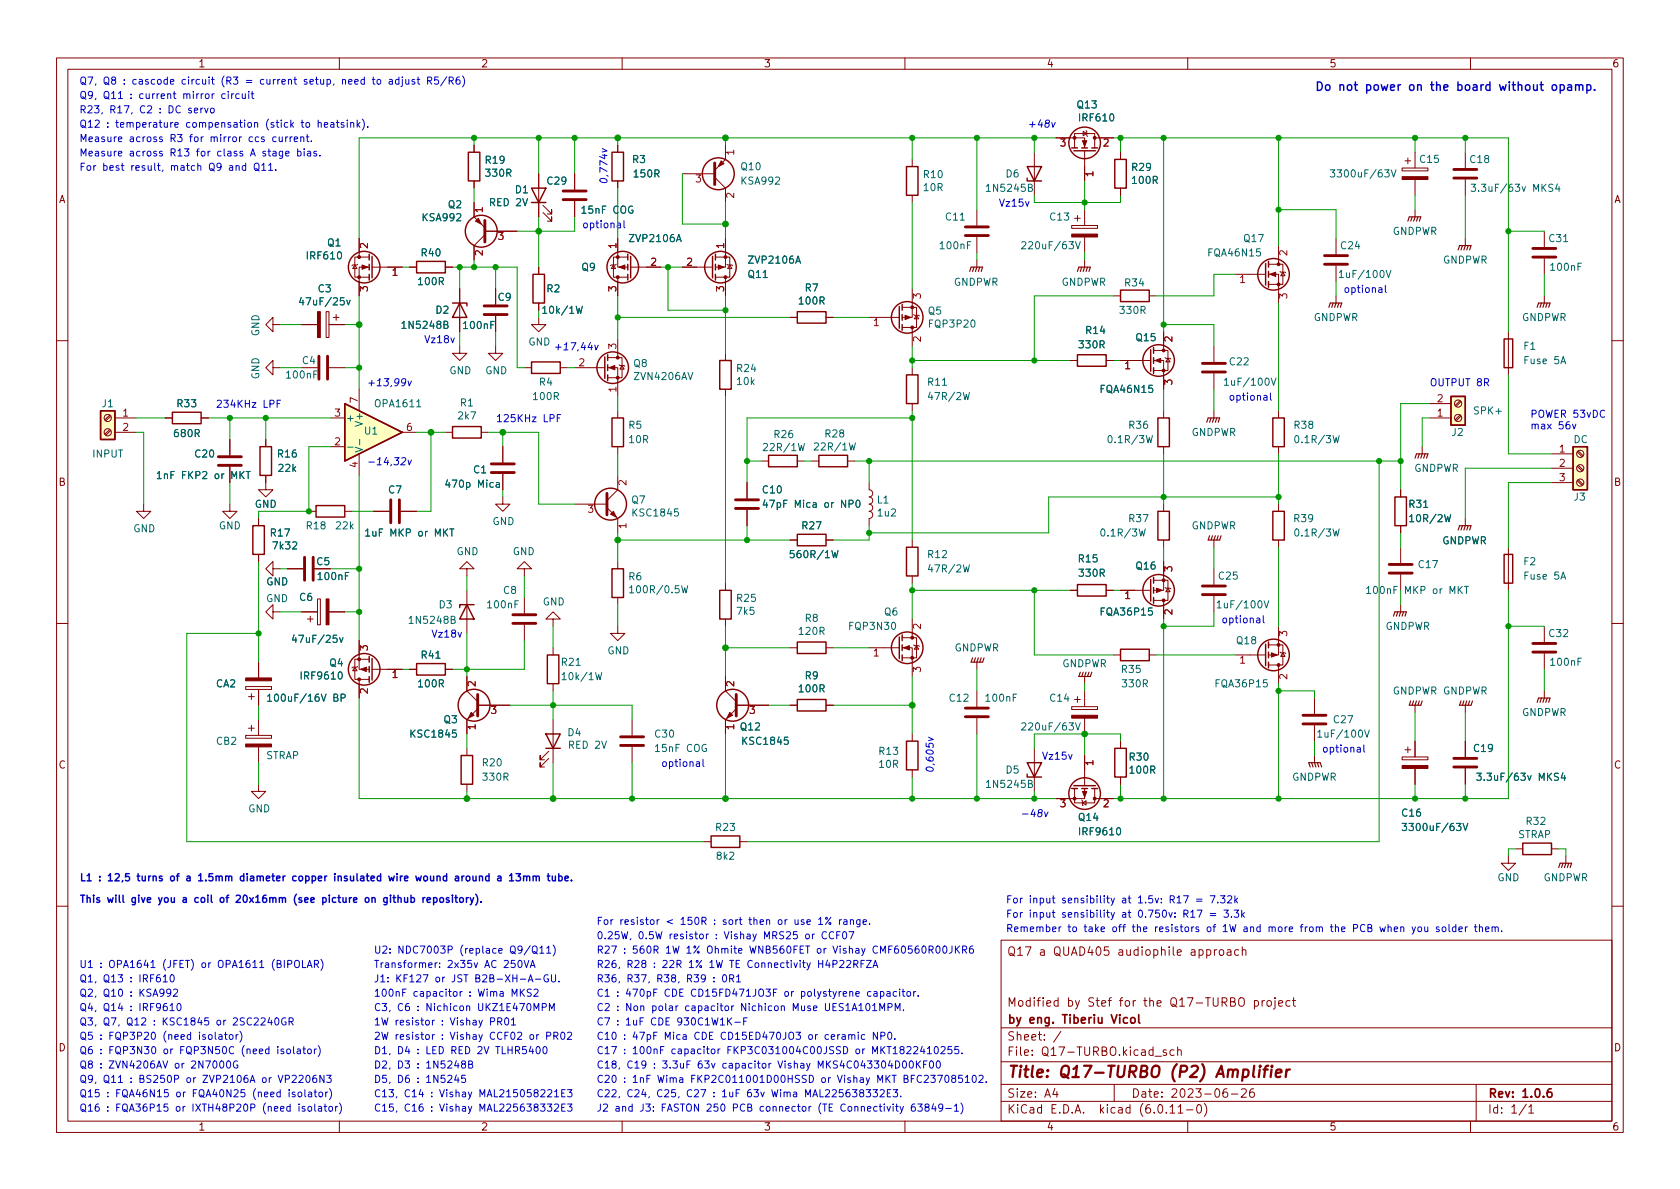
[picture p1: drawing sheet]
<svg xmlns="http://www.w3.org/2000/svg" width="297mm" height="210mm" viewBox="0 0 297 210" stroke-linecap="round" stroke-linejoin="round" font-family="sans-serif">
<defs><g id="words">
<g font-size="2.8" fill="#840000">
<text x="178" y="191.2">Title:</text>
<text x="187.3" y="191.2">Q17-TURBO</text>
<text x="207.3" y="191.2">(P2)</text>
<text x="215.8" y="191.2">Amplifier</text>
</g>
<g font-size="2.1" fill="#0000c2">
<text x="232.4" y="16.1">Do</text>
<text x="236.7" y="16.1">not</text>
<text x="241.6" y="16.1">power</text>
<text x="249.5" y="16.1">on</text>
<text x="253.6" y="16.1">the</text>
<text x="258.5" y="16.1">board</text>
<text x="266.3" y="16.1">without</text>
<text x="275.8" y="16.1">opamp.</text>
</g>
<g font-size="2.1" fill="#840000">
<text x="178" y="169.5">Q17</text>
<text x="183.7" y="169.5">a</text>
<text x="186.4" y="169.5">QUAD405</text>
<text x="197.9" y="169.5">audiophile</text>
<text x="210.8" y="169.5">approach</text>
<text x="178" y="178.5">Modified</text>
<text x="188.7" y="178.5">by</text>
<text x="192.4" y="178.5">Stef</text>
<text x="198.2" y="178.5">for</text>
<text x="202.6" y="178.5">the</text>
<text x="207.4" y="178.5">Q17-TURBO</text>
<text x="222.3" y="178.5">project</text>
<text x="178" y="184.5">Sheet:</text>
<text x="178" y="181.5">by</text>
<text x="181.9" y="181.5">eng.</text>
<text x="188.1" y="181.5">Tiberiu</text>
<text x="197" y="181.5">Vicol</text>
<text x="178" y="187.2">File:</text>
<text x="184.4" y="187.2">Q17-TURBO.kicad_sch</text>
<text x="178" y="197.4">KiCad</text>
<text x="178" y="194.6">Size:</text>
<text x="184.7" y="194.6">A4</text>
<text x="185.7" y="197.4">E.D.A.</text>
<text x="194.6" y="197.4">kicad</text>
<text x="200" y="194.6">Date:</text>
<text x="201.8" y="197.4">(6.0.11-0)</text>
<text x="207" y="194.6">2023-06-26</text>
<text x="263" y="194.6">Rev:</text>
<text x="263" y="197.4">Id:</text>
<text x="267.1" y="197.4">1/1</text>
<text x="269.1" y="194.6">1.0.6</text>
</g>
<g font-size="1.8" fill="#0000c2">
<text x="14" y="17.5">Q9,</text>
<text x="14" y="14.9">Q7,</text>
<text x="18.2" y="17.5">Q11</text>
<text x="18.5" y="14.9">Q8</text>
<text x="23.1" y="17.5">: current</text>
<text x="24.4" y="14.9">cascode</text>
<text x="32.7" y="17.5">mirror</text>
<text x="33.5" y="14.9">circuit</text>
<text x="39.6" y="17.5">circuit</text>
<text x="45.6" y="14.9">=</text>
<text x="48.6" y="14.9">current</text>
<text x="56.7" y="14.9">setup,</text>
<text x="63.8" y="14.9">need</text>
<text x="69.7" y="14.9">to</text>
<text x="72.9" y="14.9">adjust</text>
<text x="14" y="22.6">Q12</text>
<text x="14" y="20">R23,</text>
<text x="18.8" y="22.6">: temperature</text>
<text x="19.4" y="20">R17,</text>
<text x="24.8" y="20">C2</text>
<text x="28.4" y="20">: DC servo</text>
<text x="33.1" y="22.6">compensation</text>
<text x="47.4" y="22.6">(stick</text>
<text x="53.8" y="22.6">to</text>
<text x="56.8" y="22.6">heatsink).</text>
<text x="181.6" y="22.6">+48v</text>
<text x="14" y="25.1">Measure</text>
<text x="14" y="27.6">Measure</text>
<text x="22.8" y="25.1">across</text>
<text x="22.8" y="27.6">across</text>
<text x="30.2" y="25.1">R3</text>
<text x="30.2" y="27.6">R13</text>
<text x="33.8" y="25.1">for</text>
<text x="35" y="27.6">for</text>
<text x="37.6" y="25.1">mirror</text>
<text x="38.8" y="27.6">class</text>
<text x="44.5" y="25.1">ccs</text>
<text x="44.8" y="27.6">A stage</text>
<text x="48.8" y="25.1">current.</text>
<text x="53.3" y="27.6">bias.</text>
<text x="14" y="30.2">For</text>
<text x="18.1" y="30.2">best</text>
<text x="23.2" y="30.2">result,</text>
<text x="30.4" y="30.2">match</text>
<text x="37.3" y="30.2">Q9</text>
<text x="41" y="30.2">and</text>
<text x="45.5" y="30.2">Q11.</text>
<text x="107.4" y="32.7" transform="rotate(-90 107.4 32.7)">0,774v</text>
<text x="102.9" y="40.3">optional</text>
<text x="176.5" y="36.5">Vz15v</text>
<text x="237.5" y="51.8">optional</text>
<text x="74.9" y="60.7">Vz18v</text>
<text x="97.8" y="61.9">+17,44v</text>
<text x="64.8" y="68.3">+13,99v</text>
<text x="217.2" y="70.8">optional</text>
<text x="252.7" y="68.3">OUTPUT 8R</text>
<text x="38.1" y="72.1">234KHz</text>
<text x="46.7" y="72.1">LPF</text>
<text x="87.6" y="74.6">125KHz</text>
<text x="96" y="74.6">LPF</text>
<text x="270.5" y="73.9">POWER 53vDC</text>
<text x="270.5" y="75.9">max</text>
<text x="275.5" y="75.9">56v</text>
<text x="64.8" y="82.3">-14,32v</text>
<text x="76.2" y="112.7">Vz18v</text>
<text x="215.9" y="110.2">optional</text>
<text x="116.8" y="135.6">optional</text>
<text x="165.1" y="136.8" transform="rotate(-90 165.1 136.8)">0,605v</text>
<text x="184.1" y="134.3">Vz15v</text>
<text x="233.7" y="133.1">optional</text>
<text x="180.3" y="144.5">-48v</text>
<text x="14" y="155.8">L1</text>
<text x="17.4" y="155.8">: 12,5</text>
<text x="24.7" y="155.8">turns</text>
<text x="30.8" y="155.8">of</text>
<text x="36.2" y="155.8">1.5mm</text>
<text x="43.9" y="155.8">diameter</text>
<text x="53.4" y="155.8">copper</text>
<text x="61" y="155.8">insulated</text>
<text x="70.9" y="155.8">wire</text>
<text x="76" y="155.8">wound</text>
<text x="83.1" y="155.8">around</text>
<text x="90.9" y="155.8">a</text>
<text x="93.2" y="155.8">13mm</text>
<text x="14" y="159.6">This</text>
<text x="18.9" y="159.6">will</text>
<text x="23.4" y="159.6">give</text>
<text x="28.5" y="159.6">you</text>
<text x="32.9" y="159.6">a</text>
<text x="35.3" y="159.6">coil</text>
<text x="40" y="159.6">of</text>
<text x="43.1" y="159.6">20x16mm</text>
<text x="53.6" y="159.6">(see</text>
<text x="58.9" y="159.6">picture</text>
<text x="66.7" y="159.6">on</text>
<text x="70.2" y="159.6">github</text>
<text x="77.4" y="159.6">repository).</text>
<text x="177.8" y="159.7">For</text>
<text x="182.2" y="159.7">input</text>
<text x="188.4" y="159.7">sensibility</text>
<text x="199.3" y="159.7">at</text>
<text x="202.6" y="159.7">1.5v:</text>
<text x="208.6" y="159.7">R17</text>
<text x="216.6" y="159.7">7.32k</text>
<text x="105.4" y="163.5">For</text>
<text x="105.4" y="166.1">0.25W,</text>
<text x="109.6" y="163.5">resistor</text>
<text x="112.8" y="166.1">0.5W</text>
<text x="117.9" y="163.5">&lt;</text>
<text x="118.4" y="166.1">resistor</text>
<text x="120.6" y="163.5">150R</text>
<text x="126.6" y="163.5">: sort</text>
<text x="126.7" y="166.1">: Vishay</text>
<text x="133.1" y="163.5">then</text>
<text x="135.6" y="166.1">MRS25</text>
<text x="138.3" y="163.5">or</text>
<text x="141.4" y="163.5">use</text>
<text x="143" y="166.1">or</text>
<text x="145.8" y="163.5">1% range.</text>
<text x="146.1" y="166.1">CCF07</text>
<text x="177.8" y="162.3">For</text>
<text x="177.8" y="164.8">Remember</text>
<text x="182.2" y="162.3">input</text>
<text x="188.4" y="162.3">sensibility</text>
<text x="188.8" y="164.8">to</text>
<text x="191.8" y="164.8">take</text>
<text x="196.9" y="164.8">off</text>
<text x="199.3" y="162.3">at</text>
<text x="200.6" y="164.8">the</text>
<text x="202.6" y="162.3">0.750v:</text>
<text x="204.7" y="164.8">resistors</text>
<text x="211" y="162.3">R17</text>
<text x="214" y="164.8">of</text>
<text x="217" y="164.8">1W and</text>
<text x="219" y="162.3">3.3k</text>
<text x="225.4" y="164.8">more</text>
<text x="231.2" y="164.8">from</text>
<text x="236.7" y="164.8">the</text>
<text x="240.8" y="164.8">PCB</text>
<text x="245.7" y="164.8">when</text>
<text x="251.5" y="164.8">you</text>
<text x="255.9" y="164.8">solder</text>
<text x="262.9" y="164.8">them.</text>
<text x="14" y="173.7">Q1,</text>
<text x="14" y="171.2">U1</text>
<text x="17.6" y="171.2">: OPA1641</text>
<text x="18.2" y="173.7">Q13</text>
<text x="23.1" y="173.7">: IRF610</text>
<text x="29" y="171.2">(JFET)</text>
<text x="36" y="171.2">or</text>
<text x="39" y="171.2">OPA1611</text>
<text x="48.7" y="171.2">(BIPOLAR)</text>
<text x="66" y="171.2">Transformer:</text>
<text x="66" y="173.7">J1:</text>
<text x="66" y="168.6">U2:</text>
<text x="69.9" y="173.7">KF127</text>
<text x="70.3" y="168.6">NDC7003P</text>
<text x="77" y="173.7">or</text>
<text x="79.1" y="171.2">2x35v</text>
<text x="80.1" y="173.7">JST B2B-XH-A-GU.</text>
<text x="81.4" y="168.6">(replace</text>
<text x="85.8" y="171.2">AC 250VA</text>
<text x="90.4" y="168.6">Q9/Q11)</text>
<text x="105.4" y="168.6">R27</text>
<text x="105.4" y="173.7">R36,</text>
<text x="105.4" y="171.2">R26,</text>
<text x="110.2" y="168.6">: 560R</text>
<text x="110.8" y="173.7">R37,</text>
<text x="110.8" y="171.2">R28</text>
<text x="115.6" y="171.2">: 22R</text>
<text x="116.2" y="173.7">R38,</text>
<text x="118" y="168.6">1W 1% Ohmite</text>
<text x="121.7" y="173.7">R39</text>
<text x="122.2" y="171.2">1% 1W TE Connectivity</text>
<text x="126.5" y="173.7">: 0R1</text>
<text x="133.2" y="168.6">WNB560FET</text>
<text x="145.2" y="168.6">or</text>
<text x="145.6" y="171.2">H4P22RFZA</text>
<text x="148.3" y="168.6">Vishay</text>
<text x="155.4" y="168.6">CMF60560R00JKR6</text>
<text x="14" y="178.8">Q4,</text>
<text x="14" y="176.2">Q2,</text>
<text x="18.2" y="178.8">Q14</text>
<text x="18.2" y="176.2">Q10</text>
<text x="23.1" y="178.8">: IRF9610</text>
<text x="23.1" y="176.2">: KSA992</text>
<text x="66" y="178.8">C3,</text>
<text x="66" y="176.2">100nF</text>
<text x="70.2" y="178.8">C6</text>
<text x="73" y="176.2">capacitor</text>
<text x="73.8" y="178.8">: Nichicon</text>
<text x="83" y="176.2">: Wima</text>
<text x="84.9" y="178.8">UKZ1E470MPM</text>
<text x="90.8" y="176.2">MKS2</text>
<text x="105.4" y="178.8">C2</text>
<text x="105.4" y="176.2">C1</text>
<text x="109" y="178.8">: Non</text>
<text x="109" y="176.2">: 470pF</text>
<text x="115.5" y="178.8">polar</text>
<text x="117.7" y="176.2">CDE CD15FD471JO3F</text>
<text x="121.5" y="178.8">capacitor</text>
<text x="131.5" y="178.8">Nichicon</text>
<text x="139.2" y="176.2">or</text>
<text x="140.8" y="178.8">Muse</text>
<text x="142.2" y="176.2">polystyrene</text>
<text x="146.6" y="178.8">UES1A101MPM.</text>
<text x="154.1" y="176.2">capacitor.</text>
<text x="14" y="181.3">Q3,</text>
<text x="14" y="183.9">Q5</text>
<text x="17.6" y="183.9">: FQP3P20</text>
<text x="18.2" y="181.3">Q7,</text>
<text x="22.5" y="181.3">Q12</text>
<text x="27.4" y="181.3">: KSC1845</text>
<text x="29.1" y="183.9">(need</text>
<text x="35.5" y="183.9">isolator)</text>
<text x="38.8" y="181.3">or</text>
<text x="41.9" y="181.3">2SC2240GR</text>
<text x="66" y="183.9">2W resistor</text>
<text x="66" y="181.3">1W resistor</text>
<text x="78.1" y="183.9">: Vishay</text>
<text x="78.1" y="181.3">: Vishay</text>
<text x="87" y="183.9">CCF02</text>
<text x="87" y="181.3">PR01</text>
<text x="94.1" y="183.9">or</text>
<text x="97.2" y="183.9">PR02</text>
<text x="105.4" y="181.3">C7</text>
<text x="105.4" y="183.9">C10</text>
<text x="109" y="181.3">: 1uF</text>
<text x="110.2" y="183.9">: 47pF</text>
<text x="115.3" y="181.3">CDE 930C1W1K-F</text>
<text x="117.7" y="183.9">Mica</text>
<text x="123.1" y="183.9">CDE CD15ED470JO3</text>
<text x="143.6" y="183.9">or</text>
<text x="146.6" y="183.9">ceramic</text>
<text x="155.3" y="183.9">NP0.</text>
<text x="14" y="191.5">Q9,</text>
<text x="14" y="186.4">Q6</text>
<text x="14" y="188.9">Q8</text>
<text x="17.6" y="186.4">: FQP3N30</text>
<text x="17.6" y="188.9">: ZVN4206AV</text>
<text x="18.2" y="191.5">Q11</text>
<text x="23.1" y="191.5">: BS250P</text>
<text x="29.1" y="186.4">or</text>
<text x="31.1" y="188.9">or</text>
<text x="32.2" y="186.4">FQP3N50C</text>
<text x="33.3" y="191.5">or</text>
<text x="34.2" y="188.9">2N7000G</text>
<text x="36.4" y="191.5">ZVP2106A</text>
<text x="43.2" y="186.4">(need</text>
<text x="47" y="191.5">or</text>
<text x="49.7" y="186.4">isolator)</text>
<text x="50.1" y="191.5">VP2206N3</text>
<text x="66" y="186.4">D1,</text>
<text x="66" y="191.5">D5,</text>
<text x="66" y="188.9">D2,</text>
<text x="70.2" y="186.4">D4</text>
<text x="70.2" y="191.5">D6</text>
<text x="70.2" y="188.9">D3</text>
<text x="73.8" y="186.4">: LED RED 2V</text>
<text x="73.8" y="191.5">: 1N5245</text>
<text x="73.8" y="188.9">: 1N5248B</text>
<text x="88.4" y="186.4">TLHR5400</text>
<text x="105.4" y="186.4">C17</text>
<text x="105.4" y="188.9">C18,</text>
<text x="105.4" y="191.5">C20</text>
<text x="110.2" y="186.4">: 100nF</text>
<text x="110.2" y="191.5">: 1nF</text>
<text x="110.8" y="188.9">C19</text>
<text x="115.6" y="188.9">: 3.3uF</text>
<text x="116.5" y="191.5">Wima</text>
<text x="118.9" y="186.4">capacitor</text>
<text x="122.5" y="191.5">FKP2C011001D00HSSD</text>
<text x="123.7" y="188.9">63v</text>
<text x="128.2" y="188.9">capacitor</text>
<text x="128.9" y="186.4">FKP3C031004C00JSSD</text>
<text x="138.3" y="188.9">Vishay</text>
<text x="145.4" y="188.9">MKS4C043304D00KF00</text>
<text x="145.7" y="191.5">or</text>
<text x="148.8" y="191.5">Vishay</text>
<text x="151.8" y="186.4">or</text>
<text x="154.8" y="186.4">MKT1822410255.</text>
<text x="155.9" y="191.5">MKT BFC237085102.</text>
<text x="14" y="194">Q15</text>
<text x="14" y="196.6">Q16</text>
<text x="18.8" y="194">: FQA46N15</text>
<text x="18.8" y="196.6">: FQA36P15</text>
<text x="31.3" y="196.6">or</text>
<text x="31.4" y="194">or</text>
<text x="34.4" y="196.6">IXTH48P20P</text>
<text x="34.4" y="194">FQA40N25</text>
<text x="45.2" y="194">(need</text>
<text x="47" y="196.6">(need</text>
<text x="51.7" y="194">isolator)</text>
<text x="53.4" y="196.6">isolator)</text>
<text x="66" y="196.6">C15,</text>
<text x="66" y="194">C13,</text>
<text x="71.5" y="196.6">C16</text>
<text x="71.5" y="194">C14</text>
<text x="76.3" y="196.6">: Vishay</text>
<text x="76.3" y="194">: Vishay</text>
<text x="85.1" y="196.6">MAL225638332E3</text>
<text x="85.1" y="194">MAL215058221E3</text>
<text x="105.4" y="194">C22,</text>
<text x="105.4" y="196.6">J2</text>
<text x="108.7" y="196.6">and</text>
<text x="110.8" y="194">C24,</text>
<text x="113.3" y="196.6">J3:</text>
<text x="116.2" y="194">C25,</text>
<text x="117.2" y="196.6">FASTON 250</text>
<text x="121.7" y="194">C27</text>
<text x="126.5" y="194">: 1uF</text>
<text x="130.1" y="196.6">PCB</text>
<text x="132.8" y="194">63v</text>
<text x="135" y="196.6">connector</text>
<text x="137.3" y="194">Wima</text>
<text x="143.3" y="194">MAL225638332E3.</text>
<text x="145.5" y="196.6">(TE Connectivity</text>
<text x="162.2" y="196.6">63849-1)</text>
</g>
<g font-size="1.8" fill="#840000">
<text x="35" y="12.3">1</text>
<text x="85" y="12.3">2</text>
<text x="135" y="12.3">3</text>
<text x="185" y="12.3">4</text>
<text x="235" y="12.3">5</text>
<text x="285" y="12.3">6</text>
<text x="10.4" y="36.3">A</text>
<text x="285.4" y="36.3">A</text>
<text x="10.3" y="86.3">B</text>
<text x="285.3" y="86.3">B</text>
<text x="55.8" y="100.3">C5</text>
<text x="10.3" y="136.3">C</text>
<text x="285.3" y="136.3">C</text>
<text x="10.3" y="186.3">D</text>
<text x="285.3" y="186.3">D</text>
<text x="35" y="200.3">1</text>
<text x="85" y="200.3">2</text>
<text x="135" y="200.3">3</text>
<text x="185" y="200.3">4</text>
<text x="235" y="200.3">5</text>
<text x="285" y="200.3">6</text>
</g>
<g font-size="1.8" fill="#006464">
<text x="190.2" y="19.5">Q13</text>
<text x="190.5" y="21.8">IRF610</text>
<text x="85.6" y="29.3">R19</text>
<text x="111.7" y="29.2">R3</text>
<text x="250.8" y="29.2">C15</text>
<text x="259.7" y="29.2">C18</text>
<text x="85.6" y="31.6">330R</text>
<text x="90.9" y="34.6">D1</text>
<text x="96.5" y="33">C29</text>
<text x="111.8" y="31.8">150R</text>
<text x="130.8" y="30.5">Q10</text>
<text x="130.8" y="33">KSA992</text>
<text x="163.1" y="31.9">R10</text>
<text x="163.1" y="34.2">10R</text>
<text x="174.1" y="34.3">1N5245B</text>
<text x="177.7" y="31.8">D6</text>
<text x="199.9" y="30.6">R29</text>
<text x="199.9" y="32.9">100R</text>
<text x="235" y="31.8">3300uF/63V</text>
<text x="259.8" y="34.3">3.3uF/63v</text>
<text x="270.9" y="34.3">MKS4</text>
<text x="74.4" y="39.5">KSA992</text>
<text x="79.1" y="37.2">Q2</text>
<text x="86.4" y="36.8">RED 2V</text>
<text x="102.6" y="38.2">15nF</text>
<text x="108.3" y="38.2">COG</text>
<text x="167" y="39.4">C11</text>
<text x="185.4" y="39.4">C13</text>
<text x="246.2" y="41.9">GNDPWR</text>
<text x="54" y="46.2">IRF610</text>
<text x="57.8" y="43.9">Q1</text>
<text x="74.3" y="45.7">R40</text>
<text x="111" y="43.2">ZVP2106A</text>
<text x="132.1" y="47">ZVP2106A</text>
<text x="165.9" y="44.5">100nF</text>
<text x="180.3" y="44.5">220uF/63V</text>
<text x="213.4" y="45.7">FQA46N15</text>
<text x="219.7" y="43.2">Q17</text>
<text x="236.8" y="44.5">C24</text>
<text x="255.1" y="47">GNDPWR</text>
<text x="273.7" y="43.2">C31</text>
<text x="56.1" y="52.1">C3</text>
<text x="73.7" y="50.8">100R</text>
<text x="87.9" y="53.6">C9</text>
<text x="96.5" y="52.1">R2</text>
<text x="102.7" y="48.3">Q9</text>
<text x="132.1" y="49.5">Q11</text>
<text x="142.2" y="51.9">R7</text>
<text x="168.6" y="50.9">GNDPWR</text>
<text x="187.6" y="50.9">GNDPWR</text>
<text x="198.7" y="51">R34</text>
<text x="236.5" y="49.5">1uF/100V</text>
<text x="273.9" y="48.3">100nF</text>
<text x="46.2" y="59.5" transform="rotate(-90 46.2 59.5)">GND</text>
<text x="52.6" y="54.4">47uF/25v</text>
<text x="70.7" y="58.5">1N5248B</text>
<text x="76.9" y="55.8">D2</text>
<text x="81.6" y="58.6">100nF</text>
<text x="95.6" y="55.9">10k/1W</text>
<text x="141" y="54.2">100R</text>
<text x="164" y="56">Q5</text>
<text x="164" y="58.3">FQP3P20</text>
<text x="191.8" y="59.4">R14</text>
<text x="197.7" y="55.9">330R</text>
<text x="232.2" y="57.2">GNDPWR</text>
<text x="269" y="57.2">GNDPWR</text>
<text x="53.3" y="64.8">C4</text>
<text x="93.4" y="61.5">GND</text>
<text x="111.9" y="65.3">Q8</text>
<text x="190.5" y="62">330R</text>
<text x="200.7" y="60.7">Q15</text>
<text x="217.2" y="65">C22</text>
<text x="269.2" y="62.2">F1</text>
<text x="269.2" y="64.8">Fuse</text>
<text x="274.7" y="64.8">5A</text>
<text x="46.2" y="67.1" transform="rotate(-90 46.2 67.1)">GND</text>
<text x="50.3" y="67.3">100nF</text>
<text x="79.4" y="66.6">GND</text>
<text x="85.7" y="66.6">GND</text>
<text x="94" y="71.1">100R</text>
<text x="95.2" y="68.6">R4</text>
<text x="111.9" y="67.6">ZVN4206AV</text>
<text x="130.1" y="66.2">R24</text>
<text x="130.1" y="68.5">10k</text>
<text x="163.8" y="68.6">R11</text>
<text x="163.8" y="71.1">47R/2W</text>
<text x="194.3" y="69.9">FQA46N15</text>
<text x="216.2" y="68.6">1uF/100V</text>
<text x="17.9" y="72.4">J1</text>
<text x="30.5" y="77.7">680R</text>
<text x="31.1" y="72.4">R33</text>
<text x="61.1" y="74.9">+</text>
<text x="64.3" y="77.2">U1</text>
<text x="64.5" y="75.6" transform="rotate(-90 64.5 75.6)">V+</text>
<text x="66" y="72.4">OPA1611</text>
<text x="80.8" y="74.5">2k7</text>
<text x="81.2" y="72.2">R1</text>
<text x="111" y="76.2">R5</text>
<text x="136.7" y="77.8">R26</text>
<text x="145.7" y="77.7">R28</text>
<text x="199.4" y="76.2">R36</text>
<text x="210.6" y="77.5">GNDPWR</text>
<text x="228.6" y="76.2">R38</text>
<text x="256.5" y="77.5">J2</text>
<text x="260.4" y="73.7">SPK+</text>
<text x="16.2" y="81.3">INPUT</text>
<text x="34.3" y="81.3">C20</text>
<text x="48.9" y="81.3">R16</text>
<text x="49" y="83.8">22k</text>
<text x="111" y="78.7">10R</text>
<text x="134.7" y="80.1">22R/1W</text>
<text x="143.7" y="80">22R/1W</text>
<text x="195.6" y="78.7">0.1R/3W</text>
<text x="228.6" y="78.7">0.1R/3W</text>
<text x="250" y="83.8">GNDPWR</text>
<text x="278.1" y="78.7">DC</text>
<text x="27.5" y="85.1">1nF</text>
<text x="32" y="85.1">FKP2</text>
<text x="38" y="85.1">or</text>
<text x="41.1" y="85.1">MKT</text>
<text x="68.5" y="87.6">C7</text>
<text x="78.5" y="86.6">470p</text>
<text x="83.6" y="84.1">C1</text>
<text x="84.4" y="86.6">Mica</text>
<text x="111.5" y="89.4">Q7</text>
<text x="134.6" y="87.6">C10</text>
<text x="154.9" y="89.4">L1</text>
<text x="278.1" y="88.9">J3</text>
<text x="23.5" y="94.5">GND</text>
<text x="38.6" y="94">GND</text>
<text x="45" y="90.2">GND</text>
<text x="47.6" y="95.3">R17</text>
<text x="54" y="94">R18</text>
<text x="59.2" y="94">22k</text>
<text x="64.3" y="95.3">1uF</text>
<text x="68.9" y="95.3">MKP</text>
<text x="74" y="95.3">or</text>
<text x="77.1" y="95.3">MKT</text>
<text x="87" y="93.2">GND</text>
<text x="111.5" y="91.7">KSC1845</text>
<text x="134.6" y="90.2">47pF</text>
<text x="140.4" y="90.2">Mica</text>
<text x="141.6" y="94">R27</text>
<text x="145.8" y="90.2">or</text>
<text x="148.9" y="90.2">NP0</text>
<text x="154.9" y="91.7">1u2</text>
<text x="194.3" y="95.3">0.1R/3W</text>
<text x="199.4" y="92.7">R37</text>
<text x="210.6" y="94">GNDPWR</text>
<text x="228.6" y="92.7">R39</text>
<text x="228.6" y="95.3">0.1R/3W</text>
<text x="248.9" y="90.2">R31</text>
<text x="248.9" y="92.7">10R/2W</text>
<text x="48" y="97.5">7k32</text>
<text x="80.7" y="98.5">GND</text>
<text x="90.6" y="98.5">GND</text>
<text x="139.4" y="99.1">560R/1W</text>
<text x="163.8" y="99.1">R12</text>
<text x="163.8" y="101.6">47R/2W</text>
<text x="190.5" y="99.8">R15</text>
<text x="200.7" y="101.1">Q16</text>
<text x="250.6" y="100.8">C17</text>
<text x="254.9" y="96.6">GNDPWR</text>
<text x="269.2" y="100.3">F2</text>
<text x="47" y="106.9">GND</text>
<text x="47" y="103.9">GND</text>
<text x="52.8" y="106.6">C6</text>
<text x="55.9" y="102.9">100nF</text>
<text x="77.5" y="108">D3</text>
<text x="85.9" y="108">100nF</text>
<text x="88.9" y="105.4">C8</text>
<text x="95.9" y="107.4">GND</text>
<text x="111" y="103">R6</text>
<text x="111" y="105.3">100R/0.5W</text>
<text x="130.1" y="106.8">R25</text>
<text x="190.5" y="102.4">330R</text>
<text x="214.9" y="108">1uF/100V</text>
<text x="215.2" y="102.9">C25</text>
<text x="241.3" y="105.4">100nF</text>
<text x="248.3" y="105.4">MKP</text>
<text x="253.4" y="105.4">or</text>
<text x="256.5" y="105.4">MKT</text>
<text x="269.2" y="102.9">Fuse</text>
<text x="274.7" y="102.9">5A</text>
<text x="72" y="110.7">1N5248B</text>
<text x="130.1" y="109.1">7k5</text>
<text x="141" y="112.6">120R</text>
<text x="142.2" y="110.3">R8</text>
<text x="149.9" y="111.8">FQP3N30</text>
<text x="156.2" y="109.2">Q6</text>
<text x="194.3" y="109.2">FQA36P15</text>
<text x="244.9" y="111.8">GNDPWR</text>
<text x="273.7" y="113">C32</text>
<text x="51.4" y="114">47uF/25v</text>
<text x="58.1" y="118.2">Q4</text>
<text x="74.3" y="116.8">R41</text>
<text x="99.1" y="118.1">R21</text>
<text x="107.3" y="116.1">GND</text>
<text x="168.7" y="115.6">GNDPWR</text>
<text x="187.8" y="118.4">GNDPWR</text>
<text x="198.1" y="119.4">R35</text>
<text x="218.4" y="114.3">Q18</text>
<text x="273.9" y="118.1">100nF</text>
<text x="38.1" y="121.9">CA2</text>
<text x="47" y="124.5">100uF/16V</text>
<text x="52.9" y="120.5">IRF9610</text>
<text x="58.8" y="124.5">BP</text>
<text x="73.7" y="121.9">100R</text>
<text x="99.1" y="120.7">10k/1W</text>
<text x="141" y="122.8">100R</text>
<text x="142.2" y="120.5">R9</text>
<text x="167.6" y="124.5">C12</text>
<text x="174" y="124.5">100nF</text>
<text x="185.4" y="124.5">C14</text>
<text x="198.1" y="121.9">330R</text>
<text x="214.6" y="121.9">FQA36P15</text>
<text x="246.2" y="123.2">GNDPWR GNDPWR</text>
<text x="72.3" y="130.8">KSC1845</text>
<text x="78.3" y="128.3">Q3</text>
<text x="100.2" y="130.6">D4</text>
<text x="115.6" y="130.8">C30</text>
<text x="130.7" y="129.5">Q12</text>
<text x="180.3" y="129.5">220uF/63V</text>
<text x="232.7" y="130.8">1uF/100V</text>
<text x="235.6" y="128.3">C27</text>
<text x="269" y="127">GNDPWR</text>
<text x="38.1" y="132.1">CB2</text>
<text x="47" y="134.6">STRAP</text>
<text x="85.1" y="135.9">R20</text>
<text x="100.3" y="132.8">RED 2V</text>
<text x="115.6" y="133.4">15nF</text>
<text x="121.4" y="133.4">COG</text>
<text x="131" y="132.1">KSC1845</text>
<text x="155.2" y="133.9">R13</text>
<text x="155.2" y="136.2">10R</text>
<text x="177.7" y="137.2">D5</text>
<text x="199.5" y="134.9">R30</text>
<text x="199.5" y="137.2">100R</text>
<text x="260.4" y="133.4">C19</text>
<text x="85.1" y="138.4">330R</text>
<text x="174.1" y="139.7">1N5245B</text>
<text x="228.4" y="138.4">GNDPWR</text>
<text x="260.8" y="138.4">3.3uF/63v</text>
<text x="271.9" y="138.4">MKS4</text>
<text x="43.8" y="144">GND</text>
<text x="126.3" y="147.3">R23</text>
<text x="190.5" y="145.5">Q14</text>
<text x="190.5" y="148.1">IRF9610</text>
<text x="247.7" y="144.8">C16</text>
<text x="247.7" y="147.3">3300uF/63V</text>
<text x="268.4" y="148.6">STRAP</text>
<text x="269.6" y="146.2">R32</text>
<text x="126.5" y="152.4">8k2</text>
<text x="264.7" y="156.2">GND</text>
<text x="272.9" y="156.2">GNDPWR</text>
</g>
<g font-size="1.8" fill="#a90000">
<text x="130.6" y="27.6" transform="rotate(-90 130.6 27.6)">1</text>
<text x="194.1" y="31.4" transform="rotate(-90 194.1 31.4)">1</text>
<text x="86.1" y="37.8" transform="rotate(-90 86.1 37.8)">1</text>
<text x="109" y="44.1" transform="rotate(-90 109 44.1)">1</text>
<text x="114.9" y="47">2</text>
<text x="121.2" y="47">2</text>
<text x="128" y="44.1" transform="rotate(-90 128 44.1)">1</text>
<text x="69.2" y="49.5">1</text>
<text x="109" y="51.7" transform="rotate(-90 109 51.7)">3</text>
<text x="128" y="51.7" transform="rotate(-90 128 51.7)">3</text>
<text x="219" y="50.8">1</text>
<text x="154.3" y="58.4">1</text>
<text x="102.2" y="64.8">2</text>
<text x="109" y="61.9" transform="rotate(-90 109 61.9)">3</text>
<text x="63.2" y="71.4" transform="rotate(-90 63.2 71.4)">7</text>
<text x="109" y="69.5" transform="rotate(-90 109 69.5)">1</text>
<text x="198.7" y="66">1</text>
<text x="254" y="71.1">2</text>
<text x="21.5" y="73.7">1</text>
<text x="21.5" y="76.2">2</text>
<text x="59" y="73.7">3</text>
<text x="71.7" y="76.2">6</text>
<text x="254" y="73.7">1</text>
<text x="59" y="78.7">2</text>
<text x="63.2" y="82.8" transform="rotate(-90 63.2 82.8)">4</text>
<text x="275.5" y="80">1</text>
<text x="275.5" y="82.5">2</text>
<text x="275.5" y="85.1">3</text>
<text x="111.5" y="93.6" transform="rotate(-90 111.5 93.6)">1</text>
<text x="198.7" y="106.7">1</text>
<text x="154.3" y="116.8">1</text>
<text x="219" y="118.1">1</text>
<text x="69.2" y="120.7">1</text>
<text x="84.8" y="129.2" transform="rotate(-90 84.8 129.2)">1</text>
<text x="130.6" y="129.2" transform="rotate(-90 130.6 129.2)">1</text>
<text x="194.1" y="135.5" transform="rotate(-90 194.1 135.5)">1</text>
</g>
</g></defs>
<g fill="none" stroke="#840000" stroke-width=".18">
<path d="M10 10.2h277v190.1h-277zM12 12.2h273v186.1h-273zM60 10.2v2M110 10.2v2M160 10.2v2M210 10.2v2M260 10.2v2M83.8 35.8v2.5l1.9 2M83.8 25.6v1.3M83.8 32v1.3M95.2 30.7v7.6M96 37.6l1.5 1.5v-.8v.8h-.7"/>
<path d="M96 36.3l1.5 1.5v-.7v.7h-.7M101.6 30.7v2.8M101.6 35.6v2.7M109.2 25.6v1.3M109.2 32v1.3M120.6 30.7h5.8M126.4 31.4l1.9 1.9v2.5M128.3 25.6v2.6l-1.9 1.9M161.3 28.2v1.3M161.3 34.5v1.3M172.7 37.1v2.8M182.9 26.9v7.6"/>
<path d="M186.7 24.4h5.1v1.8M189.5 39.9h4.6v.5h-4.6zM190 26.2v-2.6h3.5v2.6M190 38.6h1M190.5 38.1v1M191.5 23.2l.7 .4-.7 .4zM191.8 26.7v5.3M191.8 37.1v2.8M192 23.1l.2 .1v.8l.1 .1M193.5 24.4h3.3M198.1 26.9v1.3M198.1 33.3v1.2"/>
<path d="M247.9 29.7h4.6v.5h-4.6zM248.4 28.4h1M248.9 27.9v1.1M250.2 26.9v2.8M250.2 31.7v2.8M250.2 37.1v1.2M259.1 26.9v2.8M259.1 31.7v2.8M48.3 57.4v-1.3l-1.3 1.3 1.3 1.3v-1.3h1.2M53.3 57.4h2.8M57.7 55.1h.5v4.6h-.5zM58.2 57.4h2.8"/>
<path d="M58.9 56.1h1M59.4 55.6v1M62.7 46.9l.4 .6h-.7zM63.2 46.7l-.1 .2h-.7l-.2 .1M63.5 42.2v3.3M65.3 47.2h-1.8v5.1M65.3 45.5h-2.6v3.5h2.6M65.8 47.2h5.3M72.4 47.2h1.3M78.7 47.2h1.3M81.3 51v7.7M85.7 41.5l-1.9 1.9v2.6"/>
<path d="M85.7 40.9h5.7M87.6 51v2.8M87.6 55.9v2.8M95.2 56.1v1.3h1.3l-1.3 1.3-1.2-1.3h1.2M95.2 47.2v1.3M95.2 53.6v1.3M108.5 46.9l.3 .6h-.7zM109 46.7l-.2 .2h-.7l-.2 .1M109.2 42.2v5h1.8M109.2 49v3.3M109.2 59.9v3.3M111 45.5h-2.5v3.5h2.5"/>
<path d="M111.5 47.2h5.3M120.6 47.2h5.4M126.5 45.5h2.5v3.5h-2.5M128.3 42.2v5h-1.8M128.3 49v3.3M128.5 46.7l.2 .2h.7l.1 .1M129 46.9l.4 .6h-.7zM139.7 56.1h1.3M146 56.1h1.3M153.7 56.1h5.3M159.5 54.4h2.6v3.5h-2.6M161.3 51v5.1h-1.8"/>
<path d="M161.3 57.9v3.3M161.5 55.6l.2 .1h.7l.2 .2M162.1 55.7l.3 .7h-.7zM172.7 41.9v2.8M172.7 46v1.2M191.8 41.9v2.8M191.8 46v1.2M196.8 52.3h1.3M203.2 52.3h1.3M205.7 58.7v3.3M218.4 48.5h5.4M224.3 48.5h1.8v5.1"/>
<path d="M224.3 46.7h2.5v3.6h-2.5M226.1 43.4v3.3M226.3 48l.1 .1h.8l.1 .2M226.8 48.1l.4 .7h-.8zM236.2 42.2v2.8M236.2 47v2.8M236.2 52.3v1.3M259.1 42.2v1.2M266.7 58.7v7.6M273 40.9v2.8M273 45.7v2.8M273 52.3v1.3"/>
<path d="M10 60.2h2M19.4 75.9l-.9 .9M19.4 73.4l-.9 .8M19.6 76.1l-.9 .9M19.6 73.6l-.9 .8M20.3 76.4h3.8M20.3 73.9h3.8M29.2 73.9h1.3M35.6 73.9h1.2M40.6 77.7v2.8M47 77.7v1.3M48.3 65v-1.3l-1.3 1.3 1.3 1.3v-1.3h1.2"/>
<path d="M53.3 65h2.8M58.2 65h2.8M58.4 73.9h2.6M58.4 79h2.6M63.5 68.8v3.8M71.1 76.4h2.6M78.7 76.4h1.3M81.3 61.2v1.3h1.2l-1.2 1.2-1.3-1.2h1.3M85.1 76.4h1.3M87.6 61.2v1.3h1.3l-1.3 1.2-1.2-1.2h1.2M88.9 79v2.8M92.7 65h1.3"/>
<path d="M99.1 65h1.2M101.6 65h5.3M107.4 65h1.8v5.1M107.4 63.2h2.6v3.6h-2.6M109.2 72.6v1.3M109.2 79v1.3M109.5 64.5l.1 .1h.8l.1 .2M110 64.6l.4 .7h-.8zM128.3 62.5v1.2M128.3 68.8v1.3M161.3 65v1.3M161.3 71.4v1.2"/>
<path d="M189.2 63.7h1.3M195.6 63.7h1.2M198.1 63.7h5.4M204 63.7h1.7v5.1M204 62h2.5v3.5h-2.5M205.7 72.6v1.3M205.7 79v1.3M206 63.2l.1 .2h.8l.1 .1M206.5 63.4l.4 .6h-.8zM214.6 61.2v2.8M214.6 66v2.8M214.6 72.6v1.3"/>
<path d="M226.1 72.6v1.3M226.1 79v1.3M251.5 79v1.3M252.7 73.9h3.8M252.7 71.4h3.8M258.1 70.9l-.8 .8M258.1 73.4l-.8 .8M258.3 71l-.8 .9M258.3 73.6l-.8 .8M278.9 79.9l.8 .9M279 79.8l.9 .8M285 60.2h2"/>
<path d="M25.4 89.1v1.3h1.3l-1.3 1.3-1.3-1.3h1.3M40.6 89.1v1.3h1.3l-1.3 1.3-1.2-1.3h1.2M40.6 82.5v2.8M45.7 91.7v1.3M45.7 98v1.3M47 84.1v2.5h1.3l-1.3 1.3-1.3-1.3h1.3M54.6 90.4h1.3M61 90.4h1.2M63.5 80.3v3.8M66 90.4h2.8M70.9 90.4h2.8M88.9 87.9v1.2h1.3l-1.3 1.3-1.3-1.3h1.3"/>
<path d="M88.9 83.8v2.8M101.6 89.1h5.7M107.3 89.8l1.9 1.9v2.5M109.2 84.1v2.5l-1.9 1.9M109.2 99.3v1.3M132.1 85.3v2.8M132.1 90.2v2.8M134.6 81.5h1.3M139.7 95.5h1.3M141 81.5h1.2M143.5 81.5h1.3M146 95.5h1.3"/>
<path d="M149.9 81.5h1.2M153.7 85.3v1.3a.64 .64 0 0 1 .6 .6 .64 .64 0 0 1-.6 .7 .64 .64 0 0 1 .6 .6 .64 .64 0 0 1-.6 .6 .64 .64 0 0 1 .6 .7 .64 .64 0 0 1-.6 .6 .64 .64 0 0 1 .6 .7 .64 .64 0 0 1-.6 .6v1.3M161.3 95.5v1.3M205.7 99.3v5.1h-1.7M205.7 89.1v1.3M205.7 95.5v1.3M214.6 95.5v1.3M226.1 89.1v1.3M226.1 95.5v1.3M247.6 86.6v1.3M247.6 93v1.2M247.6 96.8v2.8"/>
<path d="M259.1 91.7v1.3M266.7 96.8v7.6M274.3 80.3h3.8M274.3 82.8h3.8M274.3 85.3h3.8M278.9 85l.8 .8M278.9 82.5l.8 .8M279 84.8l.9 .9M279 82.3l.9 .8M10 110.2h2M45.7 117.1v2.8M48.3 100.6v-1.3l-1.3 1.3 1.3 1.2v-1.2h1.2"/>
<path d="M48.3 108.2v-1.3l-1.3 1.3 1.3 1.3v-1.3h1.2M50.8 100.6h2.8M53.3 108.2h2.8M54.4 109.5h1M54.9 109v1M56.1 105.9h.5v4.6h-.5zM58.2 108.2h2.8M62.7 118l.4 .6h-.7zM63.2 117.9l-.1 .1h-.7l-.2 .1M63.5 113.3v5.1h1.8M65.3 116.6h-2.6v3.5h2.6M65.8 118.4h5.3"/>
<path d="M72.4 118.4h1.3M78.7 118.4h1.3M82.5 100.6h-1.2l1.2-1.3 1.3 1.3h-1.3v1.2M82.5 104.4v7.6M82.5 119.6v2.6l2 1.9M92.7 100.6h1.3l-1.3-1.3-1.3 1.3h1.3v1.2M92.7 105.7v2.8M92.7 110.5v2.8M97.8 109.5h-1.3l1.3-1.3 1.3 1.3h-1.3v1.2M97.8 114.5v1.3M109.2 110.7v1.3h1.3l-1.3 1.3-1.3-1.3h1.3M109.2 105.7v1.2"/>
<path d="M128.3 103.1v1.3M128.3 109.5v1.2M128.3 119.6v2.6l1.9 1.9M139.7 114.5h1.3M146 114.5h1.3M153.7 114.5h5.3M159.5 114.5h1.8v5.1M159.5 112.8h2.6v3.5h-2.6M161.3 101.8v1.3M161.3 109.5v3.3M161.5 114l.2 .2h.7l.2 .1M162.1 114.2l.3 .6h-.7z"/>
<path d="M172.7 117.1v1.3M189.2 104.4h1.3M191.8 119.6v1.3M195.6 104.4h1.2M196.8 115.8h1.3M198.1 104.4h5.4M203.2 115.8h1.3M204 102.6h2.5v3.6h-2.5M205.7 106.2v3.3M206 103.9l.1 .1h.8l.1 .1M206.5 104l.4 .6h-.8zM214.6 100.6v2.8"/>
<path d="M214.6 105.4v2.8M218.4 115.8h5.4M224.3 114h2.5v3.6h-2.5M226.1 110.7v5.1h-1.8M226.1 117.6v3.3M226.3 115.3l.1 .1h.8l.1 .2M226.8 115.4l.4 .7h-.8zM247.6 101.6v2.8M247.6 106.9v1.3M273 110.7v2.8M273 115.6v2.8M285 110.2h2"/>
<path d="M43.4 130h4.6v.6h-4.6zM43.4 121.4h4.6v.5h-4.6zM43.9 128.8h1.1M43.9 123.2h1.1M44.4 122.7v1M44.4 128.3v1M45.7 138.7v1.2h1.3l-1.3 1.3-1.3-1.3h1.3M45.7 121.9v2.8M45.7 127.2v2.8M45.7 132.1v2.8M63.5 120.1v3.3M82.5 132.3v1.3"/>
<path d="M82.5 138.7v1.2M84.5 125.3l-2 1.9v2.6M84.5 124.7h5.7M97 134.1l-1.5 1.5v-.7v.7h.8M97 132.8l-1.5 1.6v-.8v.8h.8M97.8 120.9v1.3M97.8 127.2v7.7M111.8 127.2v2.8M111.8 132.1v2.8M130.2 125.3l-1.9 1.9v2.6M130.2 124.7h5.7M139.7 124.7h1.3"/>
<path d="M146 124.7h1.3M161.3 129.8v1.3M161.3 136.1v1.3M172.7 122.2v2.8M172.7 127v2.8M182.9 132.3v7.6M189.5 125h4.6v.5h-4.6zM190 139.4v2.6h3.5v-2.6M190 123.7h1M190.5 123.2v1M191.8 139.4v1.8h-5.1M191.8 122.2v2.8"/>
<path d="M191.8 127v2.8M191.8 133.6v5.3M198.1 131.1v1.2M198.1 137.4v1.3M232.4 123.4v2.8M232.4 128.3v2.8M232.4 133.6v1.3M247.9 133.9h4.6v.5h-4.6zM248.4 132.6h1M248.9 132.1v1M250.2 124.7v1.3M250.2 131.1v2.8"/>
<path d="M250.2 135.9v2.8M259.1 124.7v1.3M259.1 131.1v2.8M259.1 135.9v2.8M273 122.2v1.2M124.5 148.8h1.2M130.8 148.8h1.3M191.3 141.5l.1 .1v.8l.1 .1M191.4 142l.6-.4v.8zM193.5 141.2h3.3M266.7 151.4v1.2h1.3l-1.3 1.3-1.3-1.3h1.3M268 150.1h1.2"/>
<path d="M274.3 150.1h1.3M276.9 151.4v1.2M10 160.2h2M177 166.3h108v32h-108zM187.1 177l-.5-.1-.2 .3v.4l.1 .3h.6M187.1 176.4v1.5M208.1 168.4l.8-.1-.1-.3-.4-.1-.3 .2 .1 .8h.6M219.6 168.1l.3-.2 .3 .1 .1 .9M285 160.2h2M60 198.3v2M110 198.3v2M160 198.3v2"/>
<path d="M177 194.8h108M177 191.8h108M177 187.8h108M177 181.8h108M182.5 186.5v.1M182.5 185.7v.1M184.6 183.8v.1M184.6 183v.1M187.6 182.4l-1.3 1.9M197 191.8v3M207.6 185.7l-.5-.1-.2 .3v.4l.1 .3h.6M208.2 185.8l.2-.2 .4 .1 .1 .9"/>
<path d="M208.2 185.1v1.5M210 198.3v2M211.8 195.4l.1-.1a.81 .81 0 0 1 .6 .7 .81 .81 0 0 1-.3 .8h-.1a.81 .81 0 0 1-.6-.6 .81 .81 0 0 1 .3-.8zM212.9 195.1a1.72 1.72 0 0 1 0 2.3M217.7 193.5h1.2M219.5 192.7l.6-.2 .2 .2 .1 .3-1 1h1M221.6 192.5a.59 .59 0 0 0-.7 .7v.5l.2 .3h.4l.2-.1 .1-.5-.2-.2-.4-.1-.3 .3M260 198.3v2M261 191.8v6.5M270.3 195.8l.4-.5v1.5M270.3 196.8h.9"/>
<circle cx="19" cy="76.4" r=".63"/>
<circle cx="19" cy="73.9" r=".63"/>
<circle cx="257.8" cy="73.9" r=".63"/>
<circle cx="257.8" cy="71.4" r=".63"/>
<circle cx="279.4" cy="85.3" r=".63"/>
<circle cx="279.4" cy="82.8" r=".63"/>
<circle cx="279.4" cy="80.3" r=".63"/>
</g>
<path d="M274.3 192.5a.59 .59 0 0 0-.7 .7v.5l.1 .3h.4l.2-.1 .1-.5-.1-.2-.5-.1-.2 .3" fill="none" stroke="#840000" stroke-width=".3"/>
<path d="M203.8 188.7a.69 .69 0 0 1 1.2 0 1.47 1.47 0 0 1-.6 1.8l-.6-.1a1.5 1.5 0 0 1 0-1.7z" fill="none" stroke="#840000" stroke-width=".4"/>
<g fill="none" stroke="#840000" stroke-width=".25">
<path d="M82.8 26.9h2v5.1h-2zM94 33.3h2.5l-1.3 2.5zM94 35.8h2.5M108.2 26.9h2v5.1h-2zM160.3 29.5h2v5h-2zM181.6 31.5v.5h2.5M181.6 29.5h2.5l-1.2 2.5zM189.5 26.2h1M189.9 26.7h3.8M191.3 26.2h1M193 26.2h1.1M197.1 28.2h2v5.1h-2z"/>
<path d="M65.3 45v1M65.3 46.7v1M65.3 48.5v1M65.8 45.3v3.8M73.7 46.2h5v2.1h-5zM80 53.6h2.5v.5M81.3 53.6l1.2 2.5h-2.5zM94.2 48.5h2.1v5.1h-2.1zM111 45v1M111 46.7v1M111 48.5v1M111.5 45.3v3.8"/>
<path d="M126 45.3v3.8M126.5 45v1M126.5 46.7v1M126.5 48.5v1M141 55.1h5v2h-5zM159 54.2v3.8M159.5 53.8v1.1M159.5 55.6v1M159.5 57.4v1M198.1 51.3h5.1v2h-5.1zM223.8 46.6v3.8M224.3 46.2v1"/>
<path d="M224.3 48v1M224.3 49.8v1M265.9 59.9h1.6v5.1h-1.6zM17.8 72.6h2.5v5.1h-2.5zM30.5 72.9h5.1v2h-5.1zM46 79h2v5.1h-2zM61 71.4l10.1 5-10.1 5.1zM80 75.4h5.1v2.1h-5.1zM94 64h5.1v2h-5.1zM106.9 63.1v3.8M107.4 62.7v1M107.4 64.5v1"/>
<path d="M107.4 66.3v1M108.2 73.9h2v5.1h-2zM127.3 63.7h2v5.1h-2zM160.3 66.3h2v5.1h-2zM190.5 62.7h5.1v2.1h-5.1zM203.5 61.8v3.9M204 61.5v1M204 63.2v1.1M204 65v1M204.7 73.9h2.1v5.1h-2.1zM225 73.9h2.1v5.1h-2.1zM256.5 70.1h2.6v5.1h-2.6z"/>
<path d="M278.1 79h2.6v7.6h-2.6zM44.7 93h2v5h-2zM55.9 89.4h5.1v2h-5.1zM135.9 80.5h5.1v2h-5.1zM141 94.5h5v2h-5zM144.8 80.5h5.1v2h-5.1zM160.3 96.8h2v5h-2zM204.7 90.4h2.1v5.1h-2.1zM225 90.4h2.1v5.1h-2.1zM246.6 87.9h2.1v5.1h-2.1zM265.9 98h1.6v5.1h-1.6zM65.3 116.1v1"/>
<path d="M65.3 117.9v1M65.3 119.6v1M65.8 116.5v3.8M73.7 117.3h5v2.1h-5zM82.5 106.9l1.3 2.6h-2.5zM83.8 106.9h-2.5v.5M96.8 115.8h2v5.1h-2zM108.2 100.6h2v5.1h-2zM127.3 104.4h2v5.1h-2zM141 113.5h5v2.1h-5zM159 112.6v3.9M159.5 112.3v1"/>
<path d="M159.5 114v1.1M159.5 115.8v1M190.5 103.4h5.1v2h-5.1zM198.1 114.8h5.1v2h-5.1zM203.5 102.5v3.8M204 102.1v1M204 103.9v1M204 105.7v1M223.8 113.9v3.8M224.3 113.5v1M224.3 115.3v1M224.3 117.1v1"/>
<path d="M81.5 133.6h2.1v5.1h-2.1zM96.5 129.8h2.6l-1.3 2.5zM96.5 132.3h2.6M141 123.7h5v2h-5zM160.3 131.1h2v5h-2zM181.6 136.9v.5h2.5M181.6 134.9h2.5l-1.2 2.5zM189.5 139.4h1M189.9 138.9h3.8M191.3 139.4h1M193 139.4h1.1M197.1 132.3h2v5.1h-2z"/>
<path d="M125.7 147.8h5.1v2.1h-5.1zM269.2 149.1h5.1v2h-5.1z"/>
<circle cx="127" cy="30.7" r="2.82"/>
<circle cx="191.8" cy="25.3" r="2.79"/>
<circle cx="64.4" cy="47.2" r="2.79"/>
<circle cx="85.1" cy="40.9" r="2.82"/>
<circle cx="110.1" cy="47.2" r="2.79"/>
<circle cx="127.4" cy="47.2" r="2.79"/>
<circle cx="160.4" cy="56.1" r="2.79"/>
<circle cx="225.2" cy="48.5" r="2.79"/>
<circle cx="108.3" cy="65" r="2.79"/>
<circle cx="204.9" cy="63.7" r="2.79"/>
<circle cx="107.9" cy="89.1" r="2.82"/>
<circle cx="64.4" cy="118.4" r="2.79"/>
<circle cx="160.4" cy="114.5" r="2.79"/>
<circle cx="204.9" cy="104.4" r="2.79"/>
<circle cx="225.2" cy="115.8" r="2.79"/>
<circle cx="83.8" cy="124.7" r="2.82"/>
<circle cx="129.5" cy="124.7" r="2.82"/>
<circle cx="191.8" cy="140.3" r="2.79"/>
</g>
<g fill="none" stroke="#840000" stroke-width=".51">
<path d="M85.7 39v3.8M99.6 35.3h4M99.6 33.8h4M126.4 28.8v3.8M257 30h4.1M257 31.5h4.1M85.6 54.1h4.1M85.6 55.6h4.1M170.7 40.1h4.1M170.7 41.7h4.1M234.2 45.2h4.1M234.2 46.7h4.1"/>
<path d="M271 43.9h4.1M271 45.5h4.1M56.4 63v4.1M57.9 63v4.1M212.6 64.3h4.1M212.6 65.8h4.1M38.6 80.8h4.1M38.6 82.3h4.1M53.8 98.5v4.1M55.4 98.5v4.1M69.1 88.4v4.1M70.6 88.4v4.1"/>
<path d="M86.9 83.6h4M86.9 82h4M107.3 87.2v3.9M130 89.9h4.1M130 88.4h4.1M245.6 99.8h4.1M90.7 110.2h4M90.7 108.7h4M212.6 105.2h4.1M212.6 103.6h4.1M245.6 101.3h4.1M271 113.8h4.1"/>
<path d="M271 115.3h4.1M84.5 122.8v3.8M109.7 131.8h4.1M109.7 130.3h4.1M130.2 122.8v3.8M170.7 126.7h4.1M170.7 125.2h4.1M230.4 126.5h4M230.4 128h4M257 134.1h4.1M257 135.6h4.1"/>
</g>
<g fill="#840000" stroke="#840000" stroke-width=".18">
<path d="M107.9 90.9l.6-.5 .5 1z"/>
<path d="M107.7 65l1-.4v.8z"/>
<path d="M84.6 38.6l.5 1-1-.5z"/>
<path d="M189.5 41.4h4.6v.5h-4.6z"/>
<path d="M247.9 135.4h4.6v.5h-4.6z"/>
<path d="M191.4 24.9h.8l-.4 1z"/>
<path d="M224.5 48.5l1.1-.4v.8z"/>
<path d="M64 46.9l1 .3-1 .4z"/>
<path d="M56.1 55.1h.5v4.6h-.5z"/>
<path d="M247.9 31.2h4.6v.5h-4.6z"/>
<path d="M109.5 47.2l1-.3v.7z"/>
<path d="M204.5 104l1 .4-1 .4z"/>
<path d="M204.2 63.7l1-.3v.7z"/>
<path d="M224.8 115.4l1 .4-1 .4z"/>
<path d="M129 126l.5 .5-1 .5z"/>
<path d="M159.8 114.5l1-.3v.7z"/>
<path d="M127.5 28.4l.5 .6-1 .5z"/>
<path d="M127 46.9l1 .3-1 .4z"/>
<path d="M160 55.7l1 .4-1 .4z"/>
<path d="M191.4 139.9h.8l-.4 1.1z"/>
<path d="M43.4 131.6h4.6v.5h-4.6z"/>
<path d="M57.7 105.9h.5v4.6h-.5z"/>
<path d="M63.8 118.4l1-.4v.7z"/>
<path d="M43.4 119.9h4.6v.5h-4.6z"/>
<path d="M189.5 126.5h4.6v.5h-4.6z"/>
<path d="M83.3 126l.5 .5-1 .5z"/>
<circle cx="109.2" cy="66.8" r=".25"/>
<circle cx="109.2" cy="63.2" r=".25"/>
<circle cx="190" cy="24.4" r=".25"/>
<circle cx="193.5" cy="24.4" r=".25"/>
<circle cx="226.1" cy="50.3" r=".25"/>
<circle cx="226.1" cy="46.7" r=".25"/>
<circle cx="63.5" cy="49" r=".25"/>
<circle cx="63.5" cy="45.5" r=".25"/>
<circle cx="109.2" cy="45.5" r=".25"/>
<circle cx="109.2" cy="49" r=".25"/>
<circle cx="205.7" cy="102.6" r=".25"/>
<circle cx="205.7" cy="106.2" r=".25"/>
<circle cx="205.7" cy="65.5" r=".25"/>
<circle cx="205.7" cy="62" r=".25"/>
<circle cx="226.1" cy="114" r=".25"/>
<circle cx="226.1" cy="117.6" r=".25"/>
<circle cx="161.3" cy="116.3" r=".25"/>
<circle cx="161.3" cy="112.8" r=".25"/>
<circle cx="128.3" cy="45.5" r=".25"/>
<circle cx="128.3" cy="49" r=".25"/>
<circle cx="161.3" cy="54.4" r=".25"/>
<circle cx="161.3" cy="57.9" r=".25"/>
<circle cx="190" cy="141.2" r=".25"/>
<circle cx="193.5" cy="141.2" r=".25"/>
<circle cx="63.5" cy="116.6" r=".25"/>
<circle cx="63.5" cy="120.1" r=".25"/>
</g>
<g fill="none" stroke="#a90000" stroke-width=".18">
<path d="M85.3 37.1h-1.3l.4 .3M123.1 30.9h.8l-.5 .5 .4 .1v.6l-.2 .1-.5-.1M129.7 26.9h-1.2l.3 .4M129.7 34.2v.8l-.9-.8-.3 .2 .1 .5M187.5 24.6h.8l-.4 .5 .4 .1v.5l-.2 .1-.6-.1M193.2 30.7h-1.2l.3 .4M195.2 24.7l.5-.1 .2 .3-.7 .9h.7M63.7 51.5v-.8l.5 .4 .1-.4h.5l.2 .2-.2 .6M65 43.1v.8l-.9-.8-.4 .2 .1 .5M69.5 47.8l.3-.4v1.3M85.3 44.3v.8l-.9-.8-.4 .3 .1 .5M88.2 41.1h.7l-.4 .5 .4 .1v.5l-.2 .2-.5-.2"/>
<path d="M154.6 56.7l.3-.4v1.3M161.5 52.7v-.7l.5 .4 .1-.4h.5l.2 .2-.2 .5M162.8 59.6v.8l-1-.8-.3 .2 .1 .5M207.2 59.6v.8l-.9-.8-.4 .2 .2 .5M219.3 49.1l.4-.4v1.3M226.3 52.7v-.7l.4 .4 .2-.4h.5l.1 .2-.1 .5M227.5 44.3v.8l-.9-.8-.3 .3 .1 .5M199 64.3l.4-.4v1.3M205.9 68v-.8l.5 .4 .1-.3h.6l.1 .1-.1 .6M104 89.3h.8l-.4 .5 .4 .1v.6l-.2 .1-.6-.1M110.7 93h-1.3l.4 .3M110.7 85v.8l-.9-.8-.4 .2 .1 .5"/>
<path d="M63.7 115v-.8l.5 .4 .1-.4h.5l.2 .2-.2 .6M69.5 118.9l.3-.3v1.2M154.6 115.1l.3-.4v1.3M161.5 118.8v-.8l.5 .4 .1-.3h.5l.2 .1-.2 .6M162.8 110.4v.8l-1-.8-.3 .2 .1 .5M199 104.9l.4-.3v1.3M205.9 101v-.8l.5 .4 .1-.3h.6l.1 .2-.1 .5M207.2 107.8v.8l-.9-.8-.4 .3 .2 .5M219.3 116.4l.4-.4v1.3M226.3 112.4v-.8l.4 .5 .2-.4h.5l.1 .2-.1 .5M227.5 119.3v.8l-.9-.8-.3 .2 .1 .5M65 121.8v.8l-.9-.8-.4 .2 .1 .5"/>
<path d="M84 128.5h-1.3l.4 .4M84 120.5v.8l-.9-.8-.4 .3 .2 .5M86.9 124.9h.8l-.4 .5 .3 .1v.6l-.2 .1-.5-.1M129.7 128.5h-1.2l.3 .4M129.7 120.5v.8l-.9-.8-.3 .3 .1 .5M132.6 124.9h.8l-.4 .5 .3 .1v.6l-.1 .1-.6-.1M193.2 134.9h-1.2l.3 .3M187.5 141.4h.8l-.4 .5 .4 .1v.6l-.2 .1-.6-.1M195.2 141.5l.5-.1 .2 .4-.7 .9h.7"/>
</g>
<g fill="none" stroke="#006464" stroke-width=".18">
<path d="M80.7 37.9l.5-.1 .3 .3-.8 .9h.8M137.1 31.4l.5-.1 .2 .4-.7 .9h.7M169.8 38.9h.7M181.8 33.2l.6-.1 .1-.2-.1-.2-.6-.1v1.2h.5l.2-.1 .1-.3-.3-.2M196.3 20.2l.2-.1a.68 .68 0 0 1 .4 .7 .68 .68 0 0 1-.4 .6l-.2-.1-.1-.4zM244.8 30h.8l-.4 .5 .4 .1v.6l-.2 .1-.6-.1M246 30l.4 1.3 .4-1.3M267.9 32.6h.8l-.4 .5 .3 .1v.5l-.1 .1-.6-.1M269.1 33l.3 .8 .3-.8M59.8 44.6l.2-.1a.68 .68 0 0 1 .4 .7 .68 .68 0 0 1-.4 .6l-.2-.1-.1-.4zM60.8 52.7h-.6v.6l.1-.2 .5 .1 .1 .2-.1 .4-.2 .1-.4-.1M61.3 53.1l.3 .8 .3-.8"/>
<path d="M78.5 57.4l.5-.1 .2-.1-.1-.3-.6-.1v1.3h.5l.2-.1v-.4l-.3-.2M87.4 56.8h-.6v1.3M101.9 54.1l.3 1.3 .2-.9 .3 .9 .3-1.3M119.6 42.7l.4-1.2 .4 1.2M119.7 42.4h.6M140.7 46.5l.4-1.2 .4 1.2M140.8 46.2h.6M171.7 42.7h-.6v1.3M171.8 56.7l.2-.1a.68 .68 0 0 1 .4 .6 .68 .68 0 0 1-.4 .7l-.2-.2-.1-.3zM189 42.7h.8l-.4 .5 .3 .1v.6l-.1 .1-.6-.1M190.2 42.7l.4 1.3 .4-1.3M222.8 44h-.6l-.1 .6 .2-.1h.5l.1 .2-.1 .5-.2 .1-.5-.1"/>
<path d="M245.1 47.8l.4 1.3 .4-1.3M276.5 42.7h.7M279.6 46.5h-.6v1.3M56.1 65.6h-.6v1.3M61.5 79.1h.9M62.8 79.1l1.3 .4-1.3 .4M63.6 77.7v1M73.7 71l.3-.3v1.2M73.7 71.9h.7M121.6 65.9l.5 1.2 .4-1.2M141.1 78.4l.3 1.3 .3-.9 .2 .9 .3-1.3M150.2 78.3l.3 1.3 .2-.9 .2 .9 .3-1.3"/>
<path d="M166.6 68.1h.8M170.3 69.4l.3 1.3 .3-.9 .2 .9 .3-1.3M202.7 77l.3 1.3 .2-.9 .3 .9 .3-1.3M203.8 68.1h-.6l-.1 .6 .2-.1 .4 .1 .1 .2v.4l-.2 .1-.5-.1M224.8 66.9l.4 1.2 .4-1.2M235.7 77l.3 1.3 .2-.9 .3 .9 .3-1.3M51.7 95.9l.5-.1 .3 .4-.8 .9h.8M82.5 85.4l.4-.1 .2 .3-.1 .5h-.5M119.9 90h-.6l-.1 .6 .2-.1h.4l.2 .2-.1 .4-.2 .2-.5-.2M147.1 97.4l.3 1.2 .2-.9 .3 .9 .3-1.2M170.3 99.9l.3 1.3 .3-1 .2 1 .3-1.3M201.4 93.5l.3 1.3 .2-.9 .3 .9 .3-1.3"/>
<path d="M235.7 93.5l.3 1.3 .2-.9 .3 .9 .3-1.3M251.7 89.7h.7M255.4 91l.3 1.3 .3-.9 .2 .9 .3-1.3M59.6 112.3h-.7v.6l.2-.1 .4 .1 .1 .2v.4l-.2 .1-.5-.1M60 118.9l.1-.1a.68 .68 0 0 1 .4 .6 .68 .68 0 0 1-.4 .7 .84 .84 0 0 1-.1-1.2zM60 112.8l.3 .8 .3-.8M61.7 101.2h-.6v1.3M77.1 116.4h.7M79.8 109.6l.5-.1 .1-.2v-.2l-.6-.1v1.2h.5l.1-.1 .1-.3-.3-.2M91.7 106.2h-.7v1.3M101.9 117.7h.7M105.3 118.9l.3 1.3 .3-.9 .2 .9 .3-1.3"/>
<path d="M120.5 103.6l.3 1.2 .3-.9 .2 .9 .3-1.2M157.7 110.2l.2-.2a.68 .68 0 0 1 .5 .7 .68 .68 0 0 1-.5 .6l-.2-.1-.1-.4zM203.7 107.5h-.6l-.1 .6 .2-.1h.4l.2 .2-.1 .5-.2 .1-.5-.1M223.5 106.2l.4 1.3 .4-1.3M247.1 103.7h-.6v1.3M279.6 116.4h-.6v1.3M56.3 122.7l-.3 .1a.86 .86 0 0 0 0 1.2l.4-.1v-.4l-.2-.3h-.2l-.3 .3M56.8 122.7l.4 1.3 .5-1.3M80.6 129.1h-.6v.6l.2-.1h.4l.1 .2-.1 .4-.1 .2-.5-.2M139.3 130.4h-.6v.6l.1-.2 .5 .1 .1 .2-.1 .4-.2 .1-.4-.1M179.8 122.7h-.7v1.3M181.8 138.6l.6-.1 .1-.2-.1-.2-.6-.1v1.3h.5l.2-.2 .1-.3-.3-.2"/>
<path d="M189 127.8h.8l-.4 .5 .3 .1v.6l-.1 .1-.6-.1M190.2 127.8l.4 1.3 .4-1.3M224 120.2h-.6v.6l.1-.1h.5l.1 .2-.1 .5-.2 .1-.4-.1M241.3 129.1l.4 1.3 .4-1.3M268.9 136.7h.8l-.4 .5 .3 .1v.6l-.2 .1-.5-.1M270.1 137.1l.3 .9 .3-.9M197.5 146.5l.2-.1a.68 .68 0 0 1 .5 .6 .68 .68 0 0 1-.5 .6l-.2-.1-.1-.3zM257.5 145.6h.8l-.4 .5 .4 .1v.6l-.2 .1-.6-.1M258.7 145.6l.4 1.3 .4-1.3"/>
</g>
<g fill="none" stroke="#840000" stroke-width=".2">
<path d="M248.9 39.1l.3-.8h2l-.2 .8M249.7 38.3l-.3 .8M250.2 38.3l-.3 .8M250.7 38.3l-.3 .8M171.4 48l.3-.8h2l-.2 .8M172.2 47.2l-.2 .8M172.7 47.2l-.2 .8M173.2 47.2l-.2 .8M190.5 48l.3-.8h2l-.3 .8M191.3 47.2l-.3 .8M191.8 47.2l-.3 .8M192.3 47.2l-.3 .8"/>
<path d="M234.9 54.4l.3-.8h2l-.2 .8M235.7 53.6l-.2 .8M236.2 53.6l-.2 .8M236.7 53.6l-.2 .8M257.8 44.2l.3-.8h2l-.3 .8M258.6 43.4l-.3 .8M259.1 43.4l-.3 .8M259.6 43.4l-.3 .8M271.8 54.4l.2-.8h2.1l-.3 .8M272.5 53.6l-.2 .8M273 53.6l-.2 .8M273.6 53.6l-.3 .8"/>
<path d="M213.4 74.7l.2-.8h2l-.2 .8M214.1 73.9l-.2 .8M214.6 73.9l-.2 .8M215.1 73.9l-.2 .8M213.9 94.7l-.3 .8h2l.3-.8M214.4 94.7l-.3 .8M214.9 94.7l-.3 .8M215.4 94.7l-.3 .8M250.2 81l.2-.7h2.1l-.3 .7M251 80.3l-.3 .7M251.5 80.3l-.3 .7M252 80.3l-.3 .7"/>
<path d="M257.8 93.7l.3-.7h2l-.3 .7M258.6 93l-.3 .7M259.1 93l-.3 .7M259.6 93l-.3 .7M172 116.3l-.3 .8h2l.3-.8M172.5 116.3l-.3 .8M173 116.3l-.3 .8M173.5 116.3l-.3 .8M191 118.9l-.2 .7h2l.2-.7M191.5 118.9l-.2 .7M192 118.9l-.2 .7M192.5 118.9l-.2 .7"/>
<path d="M246.4 109l.2-.8h2.1l-.3 .8M247.1 108.2l-.2 .8M247.6 108.2l-.2 .8M248.2 108.2l-.3 .8M231.6 135.6l-.2-.7h2l.3 .7M231.9 134.9l.3 .7M232.4 134.9l.3 .7M232.9 134.9l.3 .7M249.4 123.9l-.2 .8h2l.3-.8M249.9 123.9l-.2 .8M250.4 123.9l-.2 .8M251 123.9l-.3 .8"/>
<path d="M258.3 123.9l-.2 .8h2l.2-.8M258.8 123.9l-.2 .8M259.3 123.9l-.2 .8M259.8 123.9l-.2 .8M271.8 124.2l.2-.8h2.1l-.3 .8M272.5 123.4l-.2 .8M273 123.4l-.2 .8M273.6 123.4l-.3 .8M275.6 153.4l.2-.8h2.1l-.3 .8M276.4 152.6l-.3 .8M276.9 152.6l-.3 .8M277.4 152.6l-.3 .8"/>
</g>
<g fill="#ffffc2" stroke="#ffffc2" stroke-width=".18">
<path d="M17.8 72.6h2.5v5.1h-2.5z"/>
<path d="M278.1 79h2.6v7.6h-2.6z"/>
<path d="M256.5 70.1h2.6v5.1h-2.6z"/>
<path d="M61 71.4l10.1 5-10.1 5.1z"/>
</g>
<g fill="none" stroke="#0000c2" stroke-width=".18">
<path d="M22 14.8v.1M22 14.1v.1M24.1 14.1l-.4-.1-.2 .3 .1 .5h.5M30.6 16.6h.5M30.8 16.2v1l.3 .2M32.8 14.1l-.4-.1-.2 .3 .1 .5h.5M39.6 13.4a1.46 1.46 0 0 0 0 2M40.1 14.3l.6-.1 .1-.2v-.3l-.7-.1v1.3M40.4 14.3l.4 .6M41.3 13.6h.7l-.4 .5 .4 .1v.6l-.2 .1-.5-.1M43.6 14.2h.9M43.6 14.6h.9"/>
<path d="M44.4 16.6h.5M44.6 16.2v1l.3 .2M47.2 14v.8l.4 .1 .1-.1M47.7 14v.9M54.8 14.5l.6-.2v-.2l-.4-.1-.2 .2 .1 .6h.5M55.8 14h.5M56 13.6v1.1l.3 .2M61.6 14.5l.6-.2v-.2l-.4-.1-.2 .2 .1 .6h.5M62.7 14.5l.6-.2v-.2l-.4-.1-.2 .2 .1 .6h.5M68.8 14.1h.5l.1 .8M69.4 14.3l-.4 .1-.2 .2 .2 .3 .4-.1M71.7 14l.1 .8 .3 .1 .2-.1"/>
<path d="M72.3 14v.9M79 13.6l-1.1 1.6M79.4 14.3l.6-.1 .1-.2v-.3l-.7-.1v1.3M79.7 14.3l.4 .6M81.2 13.6l-.3 .1a.86 .86 0 0 0 0 1.2l.4-.1 .1-.5-.3-.2h-.2l-.3 .2M81.8 13.4a1.46 1.46 0 0 1 0 2M20.9 24.6l.6-.1v-.2l-.4-.1-.2 .2 .1 .6h.5M20.9 27.2l.6-.2v-.2l-.4-.1-.2 .2 .1 .6h.5M28.7 24.3l-.3-.1-.2 .2 .1 .2 .4 .1v.3h-.5M28.7 26.8l-.3-.1-.2 .2 .1 .2 .4 .1v.3h-.5M28.8 30.1l-.1 .2M30.9 22.1l.6-.1v-.3h-.4l-.2 .1 .1 .6h.5"/>
<path d="M45 21.8l.2-.1h.3l.1 .8M45 21.7v.8M45.1 28.9h.2a.43 .43 0 0 1 .5 .4v.4a.42 .42 0 0 1-.4 .4 .42 .42 0 0 1-.5-.4v-.4zM48.8 24.3l-.3-.1-.3 .2 .1 .6h.5M52.6 26.8l.4-.1 .2 .3-.1 .5h-.5M52.6 26.3v1.3M56.3 21.8l.1-.1h.3l.1 .8M56.3 21.2v1.3M65 22.4v.1M106.5 26.3l.8 .4-.8 .2M109.2 39.5h.5v.8M109.7 39.7l-.4 .1-.2 .2 .2 .3 .4-.1"/>
<path d="M110.3 39v1.1l.2 .2M186 21.7l.2 .8 .4-.8M243.8 50.9h.5v.8M244.3 51.2h-.4l-.2 .2 .2 .3h.4M244.9 50.4v1.1l.2 .2M44.6 71.2h.7l-.7 .8h.7M72.2 67.4l.2 .8 .4-.8M94.1 73.7h.7l-.7 .9h.7M105.2 61l.2 .9 .4-.9M223.5 70h.5v.8M224 70.2l-.4 .1-.2 .2 .2 .3 .4-.1M224.6 69.5v1.1l.2 .2"/>
<path d="M71 81l.5-.1 .2 .1v.3l-.9 .9h.8M72.2 81.4l.2 .8 .4-.8M222.2 109.4h.5v.7M222.7 109.6l-.4 .1-.2 .1 .2 .3h.4M223.4 108.9v1.1l.1 .1M123.1 134.8h.5l.1 .7M123.7 135l-.4 .1-.2 .1 .2 .3h.4M124.3 134.3v1.1l.2 .1M164.2 130.4l.8 .4-.8 .2M240 132.2h.5v.8M240.5 132.5h-.4l-.2 .2 .2 .3 .4-.1M241.1 131.7v1.1l.2 .2"/>
<path d="M184.7 143.6l.2 .8 .4-.8M196.4 158.8l.3 .9M197 158.8l-.4 1.2-.2 .1M198.5 158.9h.5v.8M199 159.1l-.4 .1-.2 .2 .2 .3 .4-.1M201.3 158.8l.3-.4v1.3M201.3 159.7h.7M206.9 159.1l.6-.1 .1-.2v-.3l-.7-.1v1.3M207.2 159.1l.4 .6M211.6 159h.9M211.6 159.4h.9M214 158.4h.8l-.5 1.3"/>
<path d="M215.3 159.5v.2M215.8 158.4h.8l-.4 .5 .3 .1v.5l-.2 .2-.5-.2M26.7 171.1h.7M48.5 169.6a1.46 1.46 0 0 0 0 2M71.8 174.9h-.6v1.3M76.9 170.3v.8M77.3 170.3l-.4 .2M77.7 171v.1M77.7 170.3v.1M79.2 168l.6-.1 .2-.2-.1-.3-.7-.1v1.3M81.4 175.3v.9M81.7 175.3l-.3 .3"/>
<path d="M82.5 178l.2-.1h.3v.8M83.8 170.3l.3 .8 .3-.8M88.2 168.1l.6-.1-.1-.2-.3-.1-.2 .2 .1 .6h.4M96.9 172.4a.59 .59 0 0 0-.7 .6 .59 .59 0 0 0 .7 .6l.1-.5h-.3M97.5 172.4v1l.2 .2h.3l.2-.2v-1M97.8 167.1a1.46 1.46 0 0 1 0 1.9M98.8 173.5v.1M111.5 166l-.1 .2M116.2 162.6v.9M116.6 162.6l-.4 .3M124.9 165.2v.8M125.3 165.2l-.4 .2"/>
<path d="M129.4 177.9v.8M129.7 177.9l-.3 .2M132.1 180h-.6v1.3M132.4 162.6h.5M132.6 167.3l.3 1.3 .2-.9 .3 .9 .3-1.3M137.4 174.9h-.6v1.3M137.7 162.7l.3-.1 .3 .3v.3l-.3 .3-.3-.1-.1-.2zM140.3 178.7v-1.3l.4 1 .4-1v1.3M140.6 162.6v.8l.3 .1 .2-.1M141.7 175.4l.4-.1 .2 .3-.1 .5h-.5M141.7 175.3v1.3M142.6 165.2h.3l.2 .2v.4l-.2 .2h-.3l-.2-.2z"/>
<path d="M143.3 170.3l-.4 1.1-.2 .1M144.6 167.8l.3-.1 .3 .3v.3l-.3 .3-.3-.1-.1-.2zM144.7 162.6l.4-.4v1.3M144.7 163.5h.8M144.7 169.8v1.3M144.7 170.4h.8M145.9 177.4v1.1l.3 .2h.2l.3-.2v-1.1M146.1 164.9a.6 .6 0 0 0-.8 .4 .6 .6 0 0 0 .6 .7l.2-.1M147.3 167.3l.4 1.3 .4-1.3M151.3 175.8l.6-.2v-.2l-.4-.1-.2 .2 .1 .6h.5M154 175.4l-.4-.1-.2 .3 .1 .5h.5M155.1 167.4a.6 .6 0 0 0-.8 .4 .6 .6 0 0 0 .6 .8l.2-.2"/>
<path d="M162.3 176.1v.1M187.3 163.9v.8M187.6 163.9l-.3 .2M196.4 161.4l.3 .8M197 161.4l-.4 1.1-.2 .1M198.5 161.4h.5v.8M199 161.7h-.4l-.2 .2 .2 .3 .4-.1M201.4 161.1l.2-.2a.68 .68 0 0 1 .4 .7 .68 .68 0 0 1-.4 .6l-.2-.1-.1-.4zM209.3 161.6l.6-.1 .1-.1v-.3l-.7-.2v1.3M209.6 161.6l.4 .6M211.9 164l-.3-.1-.2 .2 .1 .2 .4 .1v.3h-.5M213.6 164l.3-.1 .2 .2v.4l-.2 .2h-.3l-.2-.2z"/>
<path d="M214 161.5h.9M214 161.9h.9M216.3 163.8l.3-.3v1.2M216.3 164.7h.7M216.4 160.9h.8l-.4 .5 .3 .1v.6l-.2 .1-.5-.1M217.7 162.1v.1M218.2 160.9h.8l-.4 .5 .3 .1v.6l-.1 .1-.6-.1M224.4 164l.2-.1 .3 .1v.7M224.4 163.9v.8M229.9 163.9h.5M230.4 163.5l-.3 .2v1M235.2 163.9h.5"/>
<path d="M235.4 163.5v1.1l.3 .1M239.3 164.1h.6l.1-.2v-.3l-.7-.1v1.2M250.8 164l.3-.1 .3 .2v.4l-.3 .2h-.3l-.1-.2zM255 164l.2-.1 .4 .1v.5l-.1 .2h-.3l-.2-.1zM261.6 164l.2-.1 .3 .1v.7M261.6 163.5v1.2M41.3 180.1l.4-.1 .3 .4-.8 .9h.8M42.4 182.3a1.46 1.46 0 0 1 0 2M46.5 190.6h.3l.3 .2v.4l-.3 .2h-.3l-.1-.2zM49.1 185.1v.1M49.1 185.5v.8M49.2 190.1l.4 1.3 .4-1.3"/>
<path d="M51.1 192.7v.1M51.1 193.1v.9M52.9 195.2v.1M52.9 195.7v.8M56.3 184.9a1.46 1.46 0 0 1 0 1.9M58.3 192.5a1.46 1.46 0 0 1 0 1.9M60 195a1.46 1.46 0 0 1 0 2M76.5 180.4v.9M76.5 183v.8M76.8 183l-.3 .2M76.8 180.4l-.3 .3M82.3 190.1h-.6l-.1 .7 .2-.2 .4 .1 .1 .2v.4l-.2 .1-.5-.1"/>
<path d="M82.9 188.2h.5l.1-.2v-.3l-.6-.1v1.3h.5l.1-.1 .1-.3-.3-.3M87.6 185.1h.8M96.7 183.2l.6-.1 .1-.1-.1-.4-.6-.1v1.3M100.3 195.2h.8l-.4 .5 .4 .1v.6l-.2 .1-.6-.1M100.3 192.7h.8l-.4 .5 .4 .1v.5l-.2 .2-.6-.2M127 185.5v.8M127.3 185.5l-.3 .2M131.5 180.6h.4M132.8 192.7h-.4a.86 .86 0 0 0 0 1.3l.4-.2 .1-.4-.3-.2h-.2l-.2 .2M135 195.7h-.4l-.2 .2 .1 .5h.5M136.3 188l-.3 .3M136.5 192.7l.3 1.3 .2-.9 .2 .9 .3-1.3"/>
<path d="M137.5 187.6l.5 1.3 .4-1.3M142.4 194v-1.3l.5 .9 .4-.9v1.3M143.1 183h.3l.2 .2v.4l-.2 .2-.3-.1-.1-.1zM143.1 190.1a.64 .64 0 0 1 .7 .7 .64 .64 0 0 1-.7 .6zM143.4 195.7l-.4 .2M144.7 188.9v-1.3l.4 .9 .4-.9v1.3M145.2 195a1.46 1.46 0 0 0 0 2M146.5 183h-.4l-.2 .2 .1 .5h.5M148.1 190.1l.4 1.3 .4-1.3M149.2 185.1a.64 .64 0 0 1 .7 .6 .64 .64 0 0 1-.7 .6zM154.3 186.3v-1.2l.4 .9 .4-.9v1.2M155.1 182.5v1.3l-.7-1.3v1.3"/>
<path d="M155.2 191.4v-1.3l.4 1 .4-1v1.3M159.2 193.8v.2M161.7 195.2l-.3 .1a.85 .85 0 0 0 0 1.2l.4-.1 .1-.4-.3-.3h-.2l-.3 .3M165.7 187.7l.1-.1a.68 .68 0 0 1 .5 .6 .68 .68 0 0 1-.5 .7l-.1-.1-.2-.4zM169.5 185.1h-.6l-.1 .6 .2-.1h.4l.1 .2v.4l-.2 .1-.5-.1M169.9 195a1.46 1.46 0 0 1 0 2M170.1 186.2v.1M174.4 191.3v.1"/>
</g>
<g fill="none" stroke="#0000c2" stroke-width=".25">
<path d="M257.8 15.1l.4-.1 .3 .3v.4l-.1 .2h-.6M257.8 14.5v1.5M265.1 15l.3 1 .3-.7 .3 .7 .3-1M274.6 15.1l.3-.1 .3 .3v.4l-.3 .3-.3-.1-.2-.2v-.4zM30.3 155l.3-.1 .2 .3v.3l-.2 .3-.3-.1-.1-.2zM32.9 159l-.4 .1-.2 .2 .2 .3 .4-.1M33.1 155h.4l.1 .8M33.6 155.2l-.4 .1-.2 .2 .2 .3 .4-.1M35.1 158.8l-.4-.1-.2 .3 .1 .5h.5M35.1 154.9l.4-.4v1.3M35.1 155.8h.7M39.1 158.8l.3-.1 .2 .3v.3l-.2 .3-.3-.1-.2-.2z"/>
<path d="M41.8 158.4l.5-.1 .2 .4-.8 .9h.8M43.1 155l-.4-.1-.2 .3 .1 .5h.5M43.1 154.5v1.3M52.4 155l-.4-.1-.2 .3 .1 .5h.5M52.4 158.1a1.46 1.46 0 0 0 0 2M53.3 158.8l-.3-.1-.2 .2 .1 .2 .4 .1v.3h-.5M58.2 158.3v.1M58.2 158.7v.9M59.8 155l.2-.1 .3 .1v.8M65.8 158.8l.2-.1 .3 .1v.8M65.8 158.7v.9M68.7 154.9l.3 .9 .2-.6 .3 .6 .2-.9"/>
<path d="M69.5 158.7h.5M69.7 158.3v1.1l.3 .2M70.2 154.5v.1M70.2 154.9v.9M75 155l.3-.1 .3 .3v.3l-.3 .3-.3-.1-.1-.2zM76.7 158.8l.3-.1 .3 .3-.1 .5h-.5M76.7 158.7v1.3M82.5 155l.2-.1 .3 .1 .1 .5-.1 .2-.3 .1-.2-.2zM90.1 154.9l.4-.4v1.3M90.1 155.8h.7M92.6 155l.2-.1 .3 .1v.8M92.6 154.9v.9"/>
<path d="M98.8 155l.4-.1 .2 .3-.1 .5h-.5M99.9 155.3l.6-.1-.1-.2-.3-.1-.2 .2 .1 .6h.4M101 155.6v.2"/>
</g>
<g fill="none" stroke="#009600" stroke-width=".18">
<path d="M83.8 24.4v1.2M83.8 33.3v2.5M95.2 24.4v6.3M95.2 38.3v8.9M101.6 24.4v6.3M101.6 38.3v2.6h-10.2M109.2 24.4v1.2M109.2 33.3v8.9M120.6 30.7v8.9h7.7M128.3 24.4v1.2M128.3 35.8v6.4M161.3 24.4v3.8"/>
<path d="M161.3 35.8v15.2M172.7 24.4v12.7M182.9 24.4v2.5M182.9 34.5v1.3h15.2v-1.3M186.7 24.4h-123.2v17.8M191.8 32v5.1M196.8 24.4h69.9v34.3M198.1 24.4v2.5M205.7 24.4v34.3M226.1 24.4v19M226.1 37.1h10.1v5.1M250.2 24.4v2.5"/>
<path d="M250.2 34.5v2.6M259.1 24.4v2.5M259.1 34.5v7.7M49.5 57.4h3.8M61 57.4h2.5M63.5 52.3v16.5M71.1 47.2h1.3M80 47.2h11.4v17.8h1.3M81.3 47.2v3.8M81.3 58.7v2.5M83.8 46v1.2M87.6 47.2v3.8"/>
<path d="M87.6 58.7v2.5M109.2 52.3v7.6M109.2 56.1h30.5M116.8 47.2h3.8M118.1 47.2v7.7h10.2M128.3 52.3v10.2M147.3 56.1h6.4M172.7 44.7v1.3M191.8 44.7v1.3M196.8 52.3h-13.9v11.4M205.7 57.4h8.9v3.8M218.4 48.5h-3.8v3.8h-10.1"/>
<path d="M226.1 53.6v19M236.2 49.8v2.5M266.7 40.9h6.3M273 48.5v3.8M24.1 73.9h5.1M24.1 76.4h1.3v12.7M36.8 73.9h21.6M40.6 73.9v3.8M47 73.9v3.8M49.5 65h3.8M58.4 79h-3.8v11.4h-8.9v1.3M61 65h2.5"/>
<path d="M73.7 76.4h5M76.2 76.4v14h-2.5M86.4 76.4h8.8v12.7h6.4M88.9 76.4v2.6M100.3 65h1.3M109.2 70.1v2.5M128.3 70.1v33M161.3 61.2v3.8M161.3 72.6v22.9M161.3 73.9h-29.2v11.4M161.3 63.7h27.9M196.8 63.7h1.3"/>
<path d="M205.7 68.8v3.8M214.6 68.8v3.8M252.7 73.9h-1.2v5.1M252.7 71.4h-5.1v15.2M266.7 66.3v14h7.6M40.6 85.3v3.8M45.7 99.3v17.8M62.2 90.4h3.8M63.5 84.1v29.2M88.9 86.6v1.3M109.2 80.3v3.8M109.2 94.2v5.1"/>
<path d="M109.2 95.5h30.5M132.1 81.5h2.5M132.1 93v2.5M142.2 81.5h1.3M151.1 81.5h96.5M153.7 93v2.5h-6.4M153.7 81.5v3.8M205.7 80.3v8.8M205.7 96.8v2.5M214.6 96.8v3.8M226.1 87.9h-40.7v6.3h-31.7M226.1 80.3v8.8"/>
<path d="M226.1 96.8v13.9M243.8 81.5v67.3h-111.7M247.6 94.2v2.6M274.3 85.3h-7.6v11.5M274.3 82.8h-15.2v8.9M45.7 112h-12.7v36.8h91.5M49.5 100.6h1.3M49.5 108.2h3.8M58.4 100.6h5.1M61 108.2h2.5M71.1 118.4h1.3M82.5 101.8v2.6"/>
<path d="M82.5 112v7.6M92.7 101.8v3.9M92.7 113.3v5.1h-12.7M97.8 110.7v3.8M109.2 106.9v3.8M128.3 114.5h11.4M128.3 110.7v8.9M147.3 114.5h6.4M161.3 103.1v6.4M161.3 119.6v10.2M161.3 104.4h27.9M172.7 118.4v3.8"/>
<path d="M182.9 104.4v11.4h13.9M196.8 104.4h1.3M204.5 115.8h13.9M205.7 109.5v31.7M214.6 108.2v2.5h-8.9M247.6 104.4v2.5M266.7 104.4v36.8h-69.9M266.7 110.7h6.3M273 118.4v3.8M45.7 124.7v2.5M45.7 134.9v3.8M63.5 123.4v17.8h123.2"/>
<path d="M82.5 129.8v2.5M82.5 139.9v1.3M90.2 124.7h21.6v2.5M97.8 122.2v5M97.8 134.9v6.3M111.8 134.9v6.3M128.3 129.8v11.4M135.9 124.7h3.8M147.3 124.7h14M161.3 137.4v3.8M172.7 129.8v11.4M182.9 139.9v1.3"/>
<path d="M191.8 120.9v1.3M191.8 129.8v3.8M198.1 131.1v-1.3h-15.2v2.5M198.1 138.7v2.5M226.1 122.2h6.3v1.2M226.1 120.9v20.3M232.4 131.1v2.5M250.2 126v5.1M250.2 138.7v2.5M259.1 126v5.1M259.1 138.7v2.5M268 150.1h-1.3v1.3"/>
<path d="M275.6 150.1h1.3v1.3"/>
</g>
<g fill="#009600" stroke="#009600" stroke-width=".18">
<circle cx="247.6" cy="81.5" r=".46"/>
<circle cx="243.8" cy="81.5" r=".46"/>
<circle cx="266.7" cy="110.7" r=".46"/>
<circle cx="259.1" cy="24.4" r=".46"/>
<circle cx="250.2" cy="24.4" r=".46"/>
<circle cx="266.7" cy="40.9" r=".46"/>
<circle cx="226.1" cy="24.4" r=".46"/>
<circle cx="226.1" cy="37.1" r=".46"/>
<circle cx="205.7" cy="57.4" r=".46"/>
<circle cx="161.3" cy="104.4" r=".46"/>
<circle cx="182.9" cy="104.4" r=".46"/>
<circle cx="226.1" cy="87.9" r=".46"/>
<circle cx="182.9" cy="63.7" r=".46"/>
<circle cx="198.1" cy="141.2" r=".46"/>
<circle cx="191.8" cy="129.8" r=".51"/>
<circle cx="182.9" cy="141.2" r=".46"/>
<circle cx="128.3" cy="141.2" r=".51"/>
<circle cx="161.3" cy="141.2" r=".46"/>
<circle cx="172.7" cy="141.2" r=".46"/>
<circle cx="161.3" cy="124.7" r=".51"/>
<circle cx="128.3" cy="54.9" r=".46"/>
<circle cx="132.1" cy="81.5" r=".46"/>
<circle cx="128.3" cy="114.5" r=".51"/>
<circle cx="132.1" cy="95.5" r=".46"/>
<circle cx="153.7" cy="94.2" r=".46"/>
<circle cx="153.7" cy="81.5" r=".46"/>
<circle cx="259.1" cy="141.2" r=".46"/>
<circle cx="250.2" cy="141.2" r=".46"/>
<circle cx="226.1" cy="141.2" r=".46"/>
<circle cx="205.7" cy="141.2" r=".46"/>
<circle cx="205.7" cy="110.7" r=".46"/>
<circle cx="226.1" cy="122.2" r=".46"/>
<circle cx="205.7" cy="87.9" r=".46"/>
<circle cx="205.7" cy="24.4" r=".46"/>
<circle cx="198.1" cy="24.4" r=".46"/>
<circle cx="182.9" cy="24.4" r=".46"/>
<circle cx="161.3" cy="24.4" r=".46"/>
<circle cx="172.7" cy="24.4" r=".46"/>
<circle cx="191.8" cy="35.8" r=".46"/>
<circle cx="161.3" cy="73.9" r=".46"/>
<circle cx="161.3" cy="63.7" r=".46"/>
<circle cx="97.8" cy="141.2" r=".51"/>
<circle cx="97.8" cy="124.7" r=".46"/>
<circle cx="111.8" cy="141.2" r=".46"/>
<circle cx="128.3" cy="39.6" r=".51"/>
<circle cx="88.9" cy="76.4" r=".51"/>
<circle cx="109.2" cy="56.1" r=".46"/>
<circle cx="82.6" cy="141.2" r=".51"/>
<circle cx="82.5" cy="118.4" r=".46"/>
<circle cx="45.7" cy="112" r=".46"/>
<circle cx="63.5" cy="100.6" r=".46"/>
<circle cx="54.6" cy="90.4" r=".46"/>
<circle cx="47" cy="73.9" r=".46"/>
<circle cx="40.6" cy="73.9" r=".46"/>
<circle cx="95.2" cy="24.4" r=".46"/>
<circle cx="128.3" cy="24.4" r=".51"/>
<circle cx="118.1" cy="47.2" r=".46"/>
<circle cx="101.6" cy="24.4" r=".46"/>
<circle cx="109.2" cy="24.4" r=".51"/>
<circle cx="63.5" cy="65" r=".46"/>
<circle cx="63.5" cy="57.4" r=".51"/>
<circle cx="76.2" cy="76.4" r=".51"/>
<circle cx="83.8" cy="24.4" r=".46"/>
<circle cx="95.3" cy="40.9" r=".51"/>
<circle cx="83.8" cy="47.2" r=".46"/>
<circle cx="87.6" cy="47.2" r=".46"/>
<circle cx="81.3" cy="47.2" r=".46"/>
<circle cx="63.5" cy="108.2" r=".46"/>
<circle cx="109.2" cy="95.5" r=".51"/>
</g>
<use href="#words"/>
</svg>
